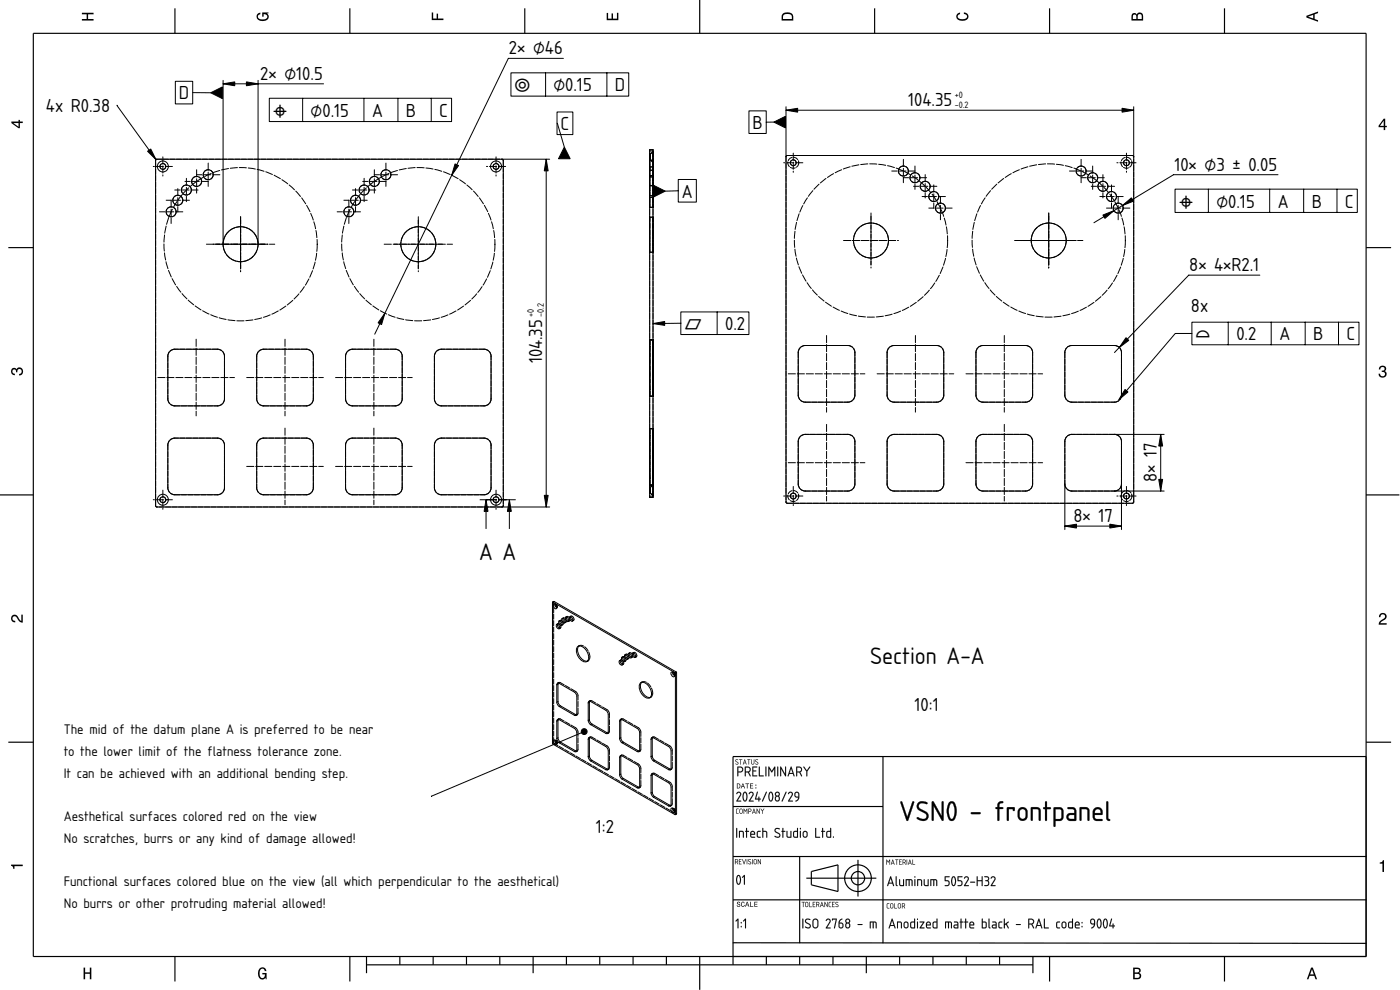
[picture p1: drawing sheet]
<svg xmlns="http://www.w3.org/2000/svg" width="420mm" height="297mm" viewBox="0 0 420 297" stroke-linecap="round" stroke-linejoin="round" font-family="sans-serif">
<defs><g id="words">
<g font-size="6.7">
<text x="143.8" y="168">A A</text>
<text x="261.2" y="199.3">Section A-A</text>
</g>
<g font-size="5.3">
<text x="152.8" y="16.3">2× ⌀46</text>
<text x="78.1" y="23.9">2× ⌀10.5</text>
<text x="53.7" y="29.8">D</text>
<text x="154.4" y="27.4">◎</text>
<text x="166.1" y="27.4">⌀0.15</text>
<text x="184.5" y="27.4">D</text>
<text x="13.8" y="33.6">4x R0.38</text>
<text x="81.9" y="35">⌖</text>
<text x="93.2" y="35">⌀0.15</text>
<text x="111.7" y="35">A</text>
<text x="121.8" y="35">B</text>
<text x="131.8" y="35">C</text>
<text x="272.5" y="31.8">104.35</text>
<text x="168.2" y="39">C</text>
<text x="225.8" y="38.7">B</text>
<text x="352.4" y="51.2">10× ⌀3 ± 0.05</text>
<text x="204.6" y="59.3">A</text>
<text x="353.7" y="62.3">⌖</text>
<text x="365.1" y="62.3">⌀0.15</text>
<text x="383.5" y="62.3">A</text>
<text x="393.7" y="62.3">B</text>
<text x="403.6" y="62.3">C</text>
<text x="356.9" y="81.4">8× 4×R2.1</text>
<text x="357.4" y="93.6">8x</text>
<text x="205.5" y="99">⏥</text>
<text x="217.6" y="99">0.2</text>
<text x="358.8" y="102.1">⌓</text>
<text x="371" y="102.1">0.2</text>
<text x="384" y="102.1">A</text>
<text x="394.1" y="102.1">B</text>
<text x="404.1" y="102.1">C</text>
<text x="162.7" y="109" transform="rotate(-90 162.7 109)">104.35</text>
<text x="347.2" y="144.8" transform="rotate(-90 347.2 144.8)">8× 17</text>
<text x="322.1" y="156.7">8× 17</text>
<text x="274.5" y="213.2">10:1</text>
<text x="178.8" y="249.9">1:2</text>
</g>
<g font-size="3.9">
<text x="19.1" y="220.3">The mid of the datum plane A is preferred to be near</text>
<text x="19.1" y="226.8">to the lower limit of the flatness tolerance zone.</text>
<text x="19.1" y="233.3">It can be achieved with an additional bending step.</text>
<text x="19.1" y="246.3">Aesthetical surfaces colored red on the view</text>
<text x="19.1" y="252.8">No scratches, burrs or any kind of damage allowed!</text>
<text x="19.1" y="265.8">Functional surfaces colored blue on the view (all which perpendicular to the aesthetical)</text>
<text x="19.1" y="272.3">No burrs or other protruding material allowed!</text>
</g>
<g font-size="2.6">
<text x="286.5" y="29.3">+0</text>
<text x="286.6" y="32.3">-0.2</text>
<text x="160.2" y="95.1" transform="rotate(-90 160.2 95.1)">+0</text>
<text x="163.2" y="95" transform="rotate(-90 163.2 95)">-0.2</text>
</g>
</g></defs>
<g fill="none" stroke="#000" stroke-width=".35">
<path d="M10 10h400v277h-400zM52.5 2.5v7.5M105 2.5v7.5M157.5 2.5v7.5M210 0v10M262.5 2.5v7.5M315 2.5v7.5M367.5 2.5v7.5M2.5 74.3h7.5M410 74.3h7.5M0 148.5h10M410 148.5h10"/>
<path d="M2.5 222.7h7.5M265 227v56M410 222.7h7.5M410 227h-190v62.5M220 242h45M240 257v26M257.5 258v11M410.1 257h-190.1M220 270h190.1M242 263.5h21M243.5 261.5l8-2v8l-8-2zM52.5 287v7.5"/>
<path d="M105 287v7.5M110 289.5h200M110 287v5M120 287v2.5M130 287v2.5M140 287v2.5M150 287v2.5M160 287v5M170 287v2.5M180 287v2.5M190 287v2.5M200 287v2.5"/>
<path d="M210 287v10M219.9 282.9l190.2 .1M230 287v2.5M240 287v2.5M250 287v2.5M260 287v5M270 287v2.5M280 287v2.5M290 287v2.5M300 287v2.5M310 287v5M315 287v7.5"/>
<path d="M367.5 287v7.5"/>
<circle cx="257.5" cy="263.5" r="4"/>
<circle cx="257.5" cy="263.5" r="2"/>
</g>
<g fill="#000">
<path d="M24.6 3.8h3.5v.5h-1.7v1.4h1.7v.5h-3.5v-.5h1.4v-1.4h-1.4z" fill-rule="evenodd"/>
<path d="M77.3 4.2l.8-.4v.5l-.3 .1a.68 .68 0 0 0-.4 .6 .68 .68 0 0 0 .4 .6 1.68 1.68 0 0 0 2.4-.6 .92 .92 0 0 0-1.1-.8v.8h-.4v-1.3h1.9v.3l-.5 .1 .4 .4a1.19 1.19 0 0 1-.9 1.7 1.9 1.9 0 0 1-2.6-1.3z" fill-rule="evenodd"/>
<path d="M129.6 3.8h.4v1.8h1v-1.5h.5v1.5h1.6v.4h-3.5z" fill-rule="evenodd"/>
<path d="M182.1 3.9h.4v1.7h1v-1.6h.5v1.6h1.2v-1.8h.4v2.3h-3.5z" fill-rule="evenodd"/>
<path d="M235 4a2.19 2.19 0 0 0-.4 2.2h3.5v-1.2a1.92 1.92 0 0 0-3.1-1zM235.3 4.4l.4-.2a1.44 1.44 0 0 1 2 .8v.7h-2.7l.1-1z" fill-rule="evenodd"/>
<path d="M287.3 4.2l.8-.4v.4l-.3 .1a.66 .66 0 0 0-.4 .6 .66 .66 0 0 0 .4 .6l.4 .2a1.59 1.59 0 0 0 2-.7 .9 .9 0 0 0-.9-.8v-.5a1.24 1.24 0 0 1 1.3 1.1 1.24 1.24 0 0 1-1 1.4 1.93 1.93 0 0 1-2.6-1.2z" fill-rule="evenodd"/>
<path d="M339.8 4.2l-.2 2h3.5v-1.4a.98 .98 0 0 0-.8-1 .98 .98 0 0 0-1.1 .6 .84 .84 0 0 0-1.4-.2zM340.1 4.5l.4-.1 .4 .1 .1 1.2h-1zM341.6 4.4l.4-.2a.57 .57 0 0 1 .7 .7v.8h-1.3z" fill-rule="evenodd"/>
<path d="M392.1 4.7v.6l3.5 1.2v-.4l-1.1-.4v-1.4l1.1-.4v-.4zM392.6 5l1.5-.5v1z" fill-rule="evenodd"/>
<path d="M3.4 36.5v.4l2.1 1.6h.5v-1.6h.8v-.4h-.8v-.5h-.4v.5zM4 36.9h1.6v1.1z" fill-rule="evenodd"/>
<path d="M415.3 35.6l-1.6 2.1v.5h1.6v.8h.4v-.8h.5v-.4h-.5v-2.2zM415.3 36.2v1.6h-1.1z" fill-rule="evenodd"/>
<path d="M3.6 110.6a.86 .86 0 0 1 1.4 .2 1.12 1.12 0 0 1 1.5-.4 1.12 1.12 0 0 1 .3 1.6l-.5 .6-.6 .1v-.5a.72 .72 0 0 0 .9-.7 .72 .72 0 0 0-.8-.7 .72 .72 0 0 0-.6 .9h-.4a.62 .62 0 0 0-.4-.8 .62 .62 0 0 0-.8 .4 .62 .62 0 0 0 .5 .8h.4l-.1 .5a1.17 1.17 0 0 1-1-.7 1.17 1.17 0 0 1 .2-1.3z" fill-rule="evenodd"/>
<path d="M414.1 110a1.01 1.01 0 0 1 1.5-.2 1.01 1.01 0 0 1 0 1.5 1.12 1.12 0 0 1 .4 1.6 1.12 1.12 0 0 1-1.6 .3l-.6-.6-.1-.5h.5a.72 .72 0 0 0 .6 .9 .72 .72 0 0 0 .8-.8 .72 .72 0 0 0-.9-.6v-.4a.62 .62 0 0 0 .8-.4 .62 .62 0 0 0-.5-.8 .62 .62 0 0 0-.7 .5l-.1 .4h-.4z" fill-rule="evenodd"/>
<path d="M3.6 184.7a1.22 1.22 0 0 1 2 .8l.8 .8v-1.9h.4v2.4a2.76 2.76 0 0 1-2-1.8 .69 .69 0 0 0-1.1 .5 .69 .69 0 0 0 .9 .8v.4a1.18 1.18 0 0 1-1.2-.6 1.18 1.18 0 0 1 .2-1.4z" fill-rule="evenodd"/>
<path d="M414.2 184.2a1.18 1.18 0 0 1 1.9 .3 1.18 1.18 0 0 1-1 1.7l-.8 .8h1.9v.4h-2.4a2.76 2.76 0 0 1 1.8-2 .69 .69 0 0 0-.5-1.1 .69 .69 0 0 0-.8 .9h-.5z" fill-rule="evenodd"/>
<path d="M221.1 235.1v1.5h.5a.77 .77 0 0 0 .6-.8 .77 .77 0 0 0-.6-.7zM221.3 235.3a.58 .58 0 0 1 .7 .5 .58 .58 0 0 1-.7 .6zM222.8 235.1l-.5 1.5h.2l.1-.5h.6l.2 .5h.2l-.5-1.5zM222.9 235.3l.3 .6h-.5zM223.7 235.1v.2h.4v1.3h.2v-1.3h.5v-.2zM225.1 235.1v1.5h.9v-.2h-.7v-.5h.7v-.2h-.7v-.4h.7v-.2zM226.7 236.2v.4h.3v-.4zM226.7 235.4v.3h.3v-.3z" fill-rule="evenodd"/>
<path d="M3.3 259.4h3.5v.5h-2.5v.8h-.3a.77 .77 0 0 0-.7-.9z" fill-rule="evenodd"/>
<path d="M221.3 270.7a.6 .6 0 0 0 0 .6 .6 .6 0 0 0 .7 .3 .33 .33 0 0 1-.4 .4 .33 .33 0 0 1-.3-.4h-.2a.54 .54 0 0 0 .6 .6 .54 .54 0 0 0 .5-.7 .54 .54 0 0 0-.8-.4 .28 .28 0 0 1 .2-.4 .28 .28 0 0 1 .3 .3h.2v-.2l-.3-.2zM222.6 270.7a.72 .72 0 0 0-.2 1 .72 .72 0 0 0 .9 .3l.2-.5-.4 .4a.56 .56 0 0 1-.5-.6 .56 .56 0 0 1 .6-.5l.3 .2-.4-.4zM224.1 270.6l-.5 1.5h.2l.1-.5h.6l.2 .5h.2l-.5-1.5zM224.2 270.8l.3 .7h-.5zM225.1 270.6v1.5h1v-.2h-.8v-1.3zM226.4 270.6v1.5h.9v-.2h-.7v-.5h.7v-.2h-.7v-.4h.7v-.2z" fill-rule="evenodd"/>
<path d="M414.1 258.8a.77 .77 0 0 0 .9-.7h.4v3.5h-.5v-2.5h-.8z" fill-rule="evenodd"/>
<path d="M25.1 290.3h.4v1.4h1.5v-1.4h.4v3.5h-.4v-1.6h-1.5v1.6h-.4z" fill-rule="evenodd"/>
<path d="M77.8 290.7a1.19 1.19 0 0 1 1.3-.4 1.19 1.19 0 0 1 .9 1.1h-.5l-.1-.3a.68 .68 0 0 0-.6-.5 .68 .68 0 0 0-.7 .4 1.68 1.68 0 0 0 .6 2.5 .92 .92 0 0 0 .8-1.1h-.8v-.5h1.3v1.9h-.2l-.1-.5-.4 .5a1.19 1.19 0 0 1-1.8-1v-1.5z" fill-rule="evenodd"/>
<path d="M340.1 290.3v3.5h1.3a.98 .98 0 0 0 1.1-.7 .98 .98 0 0 0-.6-1.2 .86 .86 0 0 0 .4-1 .86 .86 0 0 0-1-.6zM340.5 290.7h.8a.53 .53 0 0 1 .6 .6 .53 .53 0 0 1-.7 .5h-.7zM340.5 292.2h.8a.61 .61 0 0 1 .7 .6 .61 .61 0 0 1-.7 .6h-.8z" fill-rule="evenodd"/>
<path d="M393.5 290.3l-1.3 3.5h.5l.3-1h1.4l.4 1h.5l-1.3-3.5zM393.7 290.8l.6 1.6h-1.1z" fill-rule="evenodd"/>
</g>
<g fill="#000">
<path d="M220.8 227.9l.5-.1 .2 .1-.1 .2a.31 .31 0 0 0-.4-.1 .31 .31 0 0 0-.1 .4l.7 .5-.2 .5-.7-.2h.6l.2-.2-.8-.6zM220.8 228l-.1 .4 .8 .6-.2 .2h-.6a.45 .45 0 0 0 .7 .1 .45 .45 0 0 0 0-.7l-.6-.5 .7-.2zM221.8 227.8l1 .1-.4 .1-.1 1.4-.1-1.4zM221.9 227.9l.3 .1 .1 1.4 .1-1.4 .3-.1zM223.5 227.8l.5 1.6-.2-.4h-.6l-.2 .3zM223.5 227.9l-.5 1.4 .2-.3h.6l.2 .4zM223.5 228.2l-.2 .7h.4zM223.5 228.1l.3 .8h-.5zM224.3 227.8l.9 .1-.4 .1-.1 1.4v-1.4zM224.3 227.9l.4 .1v1.4l.1-1.4 .4-.1zM225.5 227.8l.1 1.3 .3 .1 .3-.2 .2-1.2v1.3l-.3 .3-.6-.3zM225.5 227.9v1.2l.6 .2 .2-.2 .1-1.2-.2 1.1-.3 .3-.3-.2zM226.8 227.9l.4-.1 .3 .1-.1 .2a.31 .31 0 0 0-.4-.1 .31 .31 0 0 0-.2 .4l.8 .5-.3 .5-.6-.2h.6l.1-.2-.7-.6zM226.8 228l-.1 .4 .7 .6-.1 .2h-.6a.45 .45 0 0 0 .7 .1 .45 .45 0 0 0-.1-.7l-.5-.5 .7-.2z"/>
<path d="M220.8 228l.5-.1 .1 .2a.32 .32 0 0 0-.4-.1 .32 .32 0 0 0-.1 .4l.5 .2a.41 .41 0 0 1 0 .7 .41 .41 0 0 1-.6-.2l.5 .1 .2-.2-.7-.5zM221.8 227.8l1 .1-.4 .1-.1 1.4-.1-1.4zM223.5 227.9l.5 1.5-.2-.4h-.6l-.2 .3zM223.5 228.2l-.2 .7h.4zM224.3 227.8l.9 .1-.4 .1-.1 1.4v-1.4zM225.5 227.9l.1 1a.32 .32 0 0 0 .3 .3 .32 .32 0 0 0 .3-.3l.1-1.1 .1 1.1a.47 .47 0 0 1-.5 .5 .47 .47 0 0 1-.4-.5zM226.8 228l.4-.1 .2 .2a.32 .32 0 0 0-.4-.1 .32 .32 0 0 0-.2 .4l.5 .2a.41 .41 0 0 1 .1 .7 .41 .41 0 0 1-.7-.2l.6 .1 .1-.2-.7-.5z"/>
<path d="M221.2 237.8a.74 .74 0 0 1 1-.1 .74 .74 0 0 1 .1 1l-.9 1.5h.9l.1 .3h-1.4l1.1-1.9a.51 .51 0 0 0-.3-.8 .51 .51 0 0 0-.7 .5l-.1-.2zM223.5 237.9l-.4 1.1a.98 .98 0 0 0 .6 1.2l.3-1.2a.95 .95 0 0 0-.5-1.1zM223.3 237.7a.77 .77 0 0 1 .8 .1 .77 .77 0 0 1 .2 .9v.3a1.17 1.17 0 0 1-.9 1.5l-.4-.5-.2-.8zM224.9 237.8a.74 .74 0 0 1 1-.1 .74 .74 0 0 1 .2 1l-1 1.5h.9l.1 .3h-1.3l1-1.9a.51 .51 0 0 0-.3-.8 .51 .51 0 0 0-.6 .5l-.2-.2zM227.2 237.6l.2 .1-.5 1.9h.7l.2-.6 .1 .6 .4 .2-.4 .1-.2 .6-.1-.6-1-.1zM229.9 237.6l.2 .2-1.1 2.6-.3 .1zM231.2 237.9l-.3 1.1a.98 .98 0 0 0 .6 1.2l.3-1.2a.95 .95 0 0 0-.6-1.1zM231 237.7a.77 .77 0 0 1 .9 .1 .77 .77 0 0 1 .1 .9l.1 .3a1.17 1.17 0 0 1-.9 1.5l-.4-.5-.2-.8zM232.7 239.6a.6 .6 0 0 0 1.2 0 .6 .6 0 0 0-1.2 0zM232.8 238.3a.5 .5 0 0 0 1 0 .5 .5 0 0 0-1 0zM232.8 237.7a.74 .74 0 0 1 1.1 .1 .74 .74 0 0 1-.2 1.1 .87 .87 0 0 1 .3 1.3 .87 .87 0 0 1-1.4 0 .87 .87 0 0 1 .3-1.3l-.3-.7zM235.8 237.6l.2 .2-1.1 2.6-.3 .1zM236.7 237.8a.74 .74 0 0 1 1-.1 .74 .74 0 0 1 .1 1l-.9 1.5h.9l.1 .3h-1.4l1.1-1.9a.51 .51 0 0 0-.3-.8 .51 .51 0 0 0-.7 .5l-.1-.2zM238.6 237.8a.79 .79 0 0 1 1-.1 .79 .79 0 0 1 .3 1 1.39 1.39 0 0 1-1.2 1.8l.9-1.2a.93 .93 0 0 1-1.1-.3 .93 .93 0 0 1 .1-1.2zM238.8 238a.63 .63 0 0 0-.1 .8 .63 .63 0 0 0 .9 .1l-.1-.9z"/>
<path d="M221.2 237.7a.73 .73 0 0 1 1.1 .1l.1 .8-1 1.6h.9l.1 .3h-1.4l1.1-1.9v-.6a.59 .59 0 0 0-1 .3l-.1-.2zM221.3 237.7l-.3 .4 .3 .1a.47 .47 0 0 1 .6-.3 .47 .47 0 0 1 .2 .7l-1.1 1.9h1.4l-.1-.3h-1l1-1.5a.72 .72 0 0 0-.1-.9 .72 .72 0 0 0-.9-.1zM223.5 237.9l-.4 1.1a.98 .98 0 0 0 .6 1.2l.3-1.5-.2-.8zM223.5 237.8a1.39 1.39 0 0 1 .5 1.8l-.3 .6h-.3l-.3-1.2zM223.2 237.6l.4-.1 .4 .2 .3 1.3a1.18 1.18 0 0 1-.9 1.5l-.4-.4-.2-.9zM223.3 237.7l-.4 1.3a1.15 1.15 0 0 0 .8 1.5l.5-.8 .1-1a.75 .75 0 0 0-.2-.9 .75 .75 0 0 0-.8-.1zM224.9 237.7a.73 .73 0 0 1 1.1 .1l.1 .8-1 1.6h.9l.2 .3h-1.5l1.1-1.9v-.6a.59 .59 0 0 0-.9 .3l-.2-.2zM225 237.7l-.3 .4 .3 .1a.47 .47 0 0 1 .7-.3 .47 .47 0 0 1 .1 .7l-1 1.9h1.3l-.1-.3h-.9l.9-1.5a.72 .72 0 0 0 0-.9 .72 .72 0 0 0-1-.1zM227.2 237.5l.3 .2-.6 1.9h.7l.2-.6 .1 .6 .5 .2-.5 .1-.2 .6-.1-.6-1-.1zM227.2 237.6l-.6 2.2 1 .1 .1 .6 .2-.6 .4-.1-.4-.2-.1-.5h-.1l-.1 .5h-.7l.5-1.9zM229.9 237.6l.2 .2-1.1 2.6-.3 .1zM229.9 237.6l-1.2 2.8h.3l1.1-2.6zM231.2 237.9l-.3 1.1a.98 .98 0 0 0 .5 1.2l.4-1.5-.3-.8zM231.2 237.8a1.39 1.39 0 0 1 .5 1.8l-.2 .6h-.3l-.3-1.2zM231 237.6l.3-.1 .5 .2 .3 1.3a1.18 1.18 0 0 1-.9 1.5l-.4-.4-.2-.9zM231 237.7l-.4 1.3a1.15 1.15 0 0 0 .9 1.5l.5-.8v-1a.75 .75 0 0 0-.1-.9 .75 .75 0 0 0-.9-.1zM233 239.1a.64 .64 0 0 0 .3 1.1l.3-.1a.57 .57 0 0 0 .1-.8 .57 .57 0 0 0-.7-.2zM233 239.1h.6a.58 .58 0 0 1 .2 .8 .58 .58 0 0 1-.8 .2l-.2-.3zM232.9 238.3a.43 .43 0 0 0 .8 0 .43 .43 0 0 0-.8 0zM232.8 238.3a.5 .5 0 0 1 1 0 .5 .5 0 0 1-1 0zM232.8 237.7a.75 .75 0 0 1 1.1 .1 .75 .75 0 0 1-.2 1.1 .88 .88 0 0 1 .3 1.3 .88 .88 0 0 1-1.4 0 .88 .88 0 0 1 .3-1.3l-.4-.7zM232.8 237.7a.75 .75 0 0 0 .1 1.2 1.07 1.07 0 0 0-.1 1.4l.5 .2 .5-.2a1.06 1.06 0 0 0-.1-1.4 .75 .75 0 0 0 0-1.3zM235.8 237.6l.2 .2-1.1 2.6-.3 .1zM235.8 237.6l-1.2 2.8h.3l1.1-2.6zM236.7 237.7a.73 .73 0 0 1 1.1 .1l.1 .8-1 1.6h.9l.1 .3h-1.4l1.1-1.9v-.6a.59 .59 0 0 0-1 .3l-.1-.2zM236.8 237.7l-.3 .4 .3 .1a.47 .47 0 0 1 .7-.3 .47 .47 0 0 1 .1 .7l-1.1 1.9h1.4l-.1-.3h-.9l.9-1.5a.72 .72 0 0 0-.1-.9 .72 .72 0 0 0-.9-.1zM238.5 237.8l.2-.1a.73 .73 0 0 1 1.2 .4v.3a1.91 1.91 0 0 1-.5 1.8l-.6 .3-.1-.1 .5-.4 .4-.7a.94 .94 0 0 1-1.1-.3 .94 .94 0 0 1 0-1.2zM238.6 237.8l-.1 1.2 .4 .3h.7l-.2 .5-.6 .5v.2l.6-.3 .4-.5 .1-1.4-.2-.5a.75 .75 0 0 0-1.1 0zM238.8 238a.67 .67 0 0 0 0 .8 .67 .67 0 0 0 .8 .2l-.1-1zM238.8 237.9l.3-.1a.95 .95 0 0 1 .5 1.2l-.9-.2z"/>
<path d="M221.6 230.3v1.2h.6a.6 .6 0 0 0 .6-.7 .6 .6 0 0 0-.7-.5zM221.3 230h.9a.88 .88 0 0 1 .8 .9 .88 .88 0 0 1-.8 .9h-.6v1l-.3 .1zM223.8 230.3v1.2a.74 .74 0 0 0 .9-.1 .74 .74 0 0 0 .1-.9zM223.6 230h.9a.88 .88 0 0 1 .8 .7 .88 .88 0 0 1-.5 1l.5 1.2-.3-.1-.5-1h-.7v1l-.2 .1zM225.8 230h1.4l-.1 .3h-1v.9l.9 .1-.9 .2v1.2h1l.1 .2h-1.4zM227.8 230l.2 .1v2.6h1l.2 .2h-1.4zM229.7 230l.3 .2-.1 2.7zM230.6 230l.3 .1 .7 1.2 .8-1.2 .2-.1v2.9l-.2-.1v-2.1l-.8 1.1-.7-1.1v2.1l-.3 .1zM233.3 230l.3 .2-.2 2.7zM234.2 230l.2 .1 1.2 2.1v-2.1l.3-.1v2.9l-.3-.1-1.2-2.1v2.1l-.2 .1zM237.3 230l.3 .1 .8 2.6-.1 .2-.3-.7h-1.1l-.3 .7-.2-.1zM237.4 230.6l-.4 1.3h.9zM239.2 230.3v1.2a.74 .74 0 0 0 .9-.1 .74 .74 0 0 0 .2-.9zM239 230h.9a.88 .88 0 0 1 .8 .7 .88 .88 0 0 1-.5 1l.5 1.2-.3-.1-.5-1h-.7v1l-.2 .1zM241.1 230l1 1.2 .8-1.1 .3 .1a2.63 2.63 0 0 0-1 2.7h-.2a2.7 2.7 0 0 0-.9-2.8z"/>
<path d="M221.6 230.3v1.2h.6a.58 .58 0 0 0 .5-.7 .58 .58 0 0 0-.6-.5zM221.5 230.3h.6a.62 .62 0 0 1 .7 .5 .62 .62 0 0 1-.6 .7h-.7zM221.3 230h1.1l.4 .3a.89 .89 0 0 1 .2 .9 .89 .89 0 0 1-.8 .6h-.6v1l-.3 .1zM221.3 230v2.9l.2-.1v-1.1h1l.4-.3a.88 .88 0 0 0-.7-1.4zM223.8 230.3v1.2l1.1-.2a.6 .6 0 0 0-.4-1zM223.8 230.3l1 .2a.64 .64 0 0 1 .1 .8 .64 .64 0 0 1-.8 .2h-.3zM223.6 230h.9a.88 .88 0 0 1 .8 .7 .88 .88 0 0 1-.5 1l.5 1.2-.3-.1-.5-1h-.7v1l-.3 .1zM223.6 230.1v2.8l.2-.1v-1.1h.7l.7 1.2-.5-1.2 .5-.4-.1-1-.4-.2zM225.8 230h1.4l-.1 .3h-1v.9l.9 .1-.9 .2v1.2l1-.1 .1 .3h-1.4zM225.8 230v2.9h1.4l-.1-.2h-1.1v-1.3l.9-.1-.9-.1v-1h1.1l.1-.2zM227.8 230l.2 .1v2.6l1-.1 .2 .3h-1.4zM227.8 230v2.9h1.4l-.2-.2h-1v-2.6zM229.7 230l.3 .2v2.6l-.1 .2-.2-.2zM229.8 230.1l.1 2.8 .1-2.7zM230.6 230l.3 .1 .7 1.2 .8-1.2 .2-.1v2.9l-.2-.1v-2.1l-.8 1.1-.7-1.1v2.1l-.3 .1zM230.6 230v2.9l.3-.1v-2.2l.7 1.2 .8-1.2v2.2l.2 .1v-2.9l-.2 .1-.8 1.3-.7-1.3zM233.3 230l.3 .2v2.6l-.2 .2-.2-.2zM233.3 230.1l.1 2.8 .1-2.7zM234.2 230l.2 .1 1.2 2.1v-2.1l.3-.1v2.9l-.3-.1-1.2-2.1v2.1l-.2 .1zM234.2 230v2.9l.2-.1v-2.2l1.5 2.3v-2.9l-.3 .1v2.2l-1.2-2.2zM237.3 230l.3 .1 .9 2.6-.2 .3-.3-.8h-1.1l-.3 .7-.2-.1zM237.4 230l-1 2.8h.3l.2-.6h1.1l.3 .7 .1-.2zM237.4 230.6l-.4 1.3h.9zM237.4 230.5l.5 1.4h-1zM239.2 230.3v1.2l1.1-.2a.6 .6 0 0 0-.4-1zM239.2 230.3l1.1 .2a.64 .64 0 0 1 0 .8 .64 .64 0 0 1-.8 .2h-.3zM239 230h.9a.88 .88 0 0 1 .8 .7 .88 .88 0 0 1-.5 1l.5 1.2-.3-.1-.5-1h-.7v1l-.2 .1zM239 230.1v2.8l.2-.1v-1.1h.7l.8 1.2-.6-1.2 .5-.4-.1-1-.4-.2zM241.1 230l.3 .1 .7 1.1 .8-1.1h.3l-.9 1.4-.2 1.5-.1-1.5zM241.2 230l.8 1.5 .1 1.4 .2-1.4 .8-1.5-.2 .1-.8 1.1z"/>
<path d="M220.7 257.9v.7h.4a.32 .32 0 0 0 .3-.4 .32 .32 0 0 0-.3-.3zM220.6 257.8h.5a.46 .46 0 0 1 .4 .4 .46 .46 0 0 1-.3 .5l.3 .6-.4-.6h-.4l-.1 .6zM221.8 257.8h.7l-.6 .1v.5l.5 .1h-.5v.7l.6 .1h-.7zM222.8 257.8l.5 1.2 .5-1.2-.4 1.5zM224.1 257.8l.1 1.5zM224.6 257.9l.5-.1 .2 .2a.32 .32 0 0 0-.4-.1 .32 .32 0 0 0-.2 .4l.5 .3a.41 .41 0 0 1 0 .7 .41 .41 0 0 1-.6-.3l.5 .2 .2-.3-.7-.5zM225.7 257.8l.1 1.5zM226.4 258l-.1 .9a.32 .32 0 0 0 .4 .3 .32 .32 0 0 0 .3-.3l-.1-.8zM226.3 257.9h.7l.1 1a.47 .47 0 0 1-.4 .4 .47 .47 0 0 1-.5-.4zM227.4 257.8l.8 1.2 .1-1.2v1.5l-.7-1.2-.2 1.2z"/>
<path d="M220.7 257.9v.7l.6-.1v-.5zM220.7 257.9l.6 .1v.5l-.6 .1zM220.6 257.8h.5a.47 .47 0 0 1 .4 .4 .47 .47 0 0 1-.3 .5l.3 .6-.4-.6h-.4l-.1 .6zM220.6 257.8v1.5l.1-.6h.4l.4 .6-.3-.6 .3-.2-.1-.6zM221.8 257.8h.7l-.6 .1v.5l.5 .1h-.5v.7l.6 .1h-.7zM221.8 257.8v1.5h.7l-.6-.1v-.7h.5l-.5-.1v-.5l.6-.1zM222.8 257.8l.5 1.2 .5-1.2-.4 1.5zM222.8 257.8l.5 1.5 .5-1.5-.5 1.3zM224.1 257.8l.2 .1-.1 1.4zM224.1 257.8l.1 1.5zM224.6 257.9l.5-.1 .3 .1-.1 .1a.31 .31 0 0 0-.4-.1 .31 .31 0 0 0-.2 .4l.7 .5-.2 .5-.7-.2h.7l.1-.2-.8-.6zM224.6 257.9v.5l.7 .5-.2 .3h-.5a.45 .45 0 0 0 .7 .1 .45 .45 0 0 0-.1-.7l-.5-.5 .6-.2zM225.7 257.8l.2 .1-.1 1.4zM225.7 257.8l.1 1.5zM226.4 258v1l.4 .1 .2-.2-.1-.8zM226.4 258l.5 .1 .1 .8a.33 .33 0 0 1-.3 .3 .33 .33 0 0 1-.4-.3zM226.3 257.9h.7l.1 1a.48 .48 0 0 1-.4 .4 .48 .48 0 0 1-.5-.4zM226.3 257.9l-.1 1.1 .6 .3 .3-.3v-.9l-.3-.3zM227.4 257.8l.8 1.2 .1-1.2v1.5l-.7-1.2-.2 1.2zM227.5 257.8v1.5l.1-1.2 .7 1.2v-1.5l-.1 1.2z"/>
<path d="M221 248.5l.2 .1-.1 2.8zM221.8 249.3a.99 .99 0 0 1 1.2 .1 .99 .99 0 0 1 .2 1.2l-.1 .8-.2-1.6-.8-.2v1.6l-.3 .1zM223.9 248.5l.3 .1v.7l.6 .2-.6 .1-.1 1.8-.2-1.8-.3-.2 .3-.1zM225.5 249.8l-.1 .4h.9l-.2-.6zM225.4 249.5a.74 .74 0 0 1 1 0 .74 .74 0 0 1 .1 1h-1.1l.2 .5 1 .2-.9 .2a1.17 1.17 0 0 1-.3-1.9zM227.3 249.5l.8-.2 .2 .2a.59 .59 0 0 0-.7 .1 .59 .59 0 0 0-.2 .7v.6l.9 .2-.2 .3a.75 .75 0 0 1-.8-.2 .75 .75 0 0 1-.2-.8zM228.8 248.4h.2l.1 .9h.7l.4 .3v1.7l-.2-.1-.1-1.5-.3-.1h-.5v1.6l-.3 .1zM232.6 248.6a.94 .94 0 0 1 1.4 .2h-.2a.59 .59 0 0 0-.7-.1 .59 .59 0 0 0-.2 .8l.8 .4a.83 .83 0 0 1 .1 1.4 .83 .83 0 0 1-1.3-.5h.1a.62 .62 0 0 0 .9 .3 .62 .62 0 0 0 .3-.8l-1.2-.7-.2-.4zM234.8 248.5l.3 .1v.7l.6 .2-.6 .1-.2 1.8-.1-1.8-.3-.2 .3-.1zM236.1 249.3l.2 .2v1.4l.3 .2h.6v-1.6l.2-.2 .1 .2v1.8l-.9 .1a.88 .88 0 0 1-.6-1.4zM238.4 249.6l-.1 .1a.82 .82 0 0 0 .6 1.4h.3v-1.5zM238.2 249.5l1-.2v-.7l.2-.2v2.9h-.9l-.4-.2zM240.1 249.3l.3 .2-.2 1.9zM240.1 248.6a.19 .19 0 0 1 .3 0 .19 .19 0 0 1-.3 0zM241.3 249.7l-.1 .9a.46 .46 0 0 0 .5 .5 .46 .46 0 0 0 .4-.5l-.2-.9zM241.2 249.5a.73 .73 0 0 1 1.2 .5v.6a.73 .73 0 0 1-.8 .7 .73 .73 0 0 1-.7-.7v-.8zM244.7 248.5l.2 .1v2.5h1.1l.1 .2h-1.4zM246.8 248.5l.2 .1v.7l.6 .2-.6 .1-.1 1.8-.2-1.8-.3-.2 .3-.1zM248.4 249.6l-.1 .1a.82 .82 0 0 0 .5 1.4h.3v-1.5zM248.1 249.5l1-.2v-.7l.3-.2v2.9h-1l-.4-.2zM250 251h.2v.3h-.2z"/>
<path d="M221 248.4l.3 .2v2.6l-.2 .2-.2-.2zM221 248.5l.1 2.8 .1-2.7zM221.8 249.3l1.3 .2 .1 1.8-.3-.1v-1.5l-.8-.1v1.6l-.3 .1zM221.8 249.3v2l.2-.1v-1.6l.9 .1 .1 1.5 .2 .1a2.09 2.09 0 0 0-.2-1.9zM223.9 248.4l.3 .2v.7l.6 .2-.6 .1-.1 1.8-.2-1.8-.3-.2 .3-.1zM224 248.5l-.1 .8-.3 .1 .3 .2 .2 1.7 .1-1.7 .6-.1-.6-.2v-.7zM225.5 249.8l-.1 .4h.9l-.2-.6zM225.5 249.7a.48 .48 0 0 1 .6-.1 .48 .48 0 0 1 .2 .6h-.9zM225.4 249.5a.74 .74 0 0 1 1 0 .74 .74 0 0 1 .1 1h-1.1l.2 .5 1 .2-.9 .2a1.19 1.19 0 0 1-.3-1.9zM225.4 249.5l-.2 .5 .1 1.2 1.3 .1v-.2h-1l-.2-.4v-.3h1.2l-.2-.9-.5-.2zM227.3 249.5l1-.2v.3h-.5a.88 .88 0 0 0-.1 1.4l.6 .1v.2l-.8 .1-.3-.3zM227.3 249.5l-.1 .2a1.33 1.33 0 0 0 .3 1.6h.7l-.1-.2a.84 .84 0 0 1-.8-.5 .84 .84 0 0 1 .3-1l.7-.2zM228.8 248.4h.2l.1 .9h.7l.4 .3v1.7l-.3-.1v-1.5l-.8-.1v1.6l-.3 .1zM228.8 248.5v2.8l.2-.1v-1.6h.6l.3 .1 .1 1.5 .2 .1v-1.6l-.4-.4h-.8v-.7zM232.6 248.6a.93 .93 0 0 1 1.4 .2h-.2a.57 .57 0 0 0-.7-.1 .57 .57 0 0 0-.2 .7l1.3 .9-.2 .9a1.02 1.02 0 0 1-1.5-.4l1.1 .2 .3-.4-1.4-1.2zM232.7 248.6l-.2 .8 1.1 .8a.49 .49 0 0 1 .3 .7 .49 .49 0 0 1-.7 .2l-.6-.3v.3a.85 .85 0 0 0 1.1 .2 .85 .85 0 0 0 .3-1.2l-1.2-.6-.1-.3 .3-.5 .9 .1 .1-.2-.8-.2zM234.8 248.4l.3 .2v.7l.6 .2-.6 .1-.2 1.8-.1-1.8-.3-.2 .3-.1zM234.9 248.5l-.1 .8-.3 .1 .3 .2 .1 1.7 .2-1.7 .6-.1-.6-.2v-.7zM236.1 249.3l.2 .2 .1 1.4 .8 .2v-1.6l.3-.2v2l-1.1 .1-.3-.3zM236.1 249.4v.1a1.64 1.64 0 0 0 .4 1.8h1v-1.8h-.3v1.6h-.6l-.3-.2v-1.4zM238.5 249.6l-.2 .2a.79 .79 0 0 0 .6 1.2l.3 .1v-1.5zM238.4 249.6h.8v1.5h-.5a.89 .89 0 0 1-.3-1.5zM238.1 249.5l1.1-.2v-.7l.3-.2-.1 2.9-.9 .1-.4-.3zM238.2 249.5l-.1 1.6 .4 .2h.9v-2.8l-.2 .1v.7zM240.1 249.3l.3 .2-.2 1.9-.2-.2zM240.1 249.3l.1 2 .1-1.8zM240 248.6a.25 .25 0 0 1 .5 0 .25 .25 0 0 1-.5 0zM240.1 248.5v.3h.2v-.3zM241.3 249.7v1.1l.6 .2 .1-1.1-.2-.3zM241.3 249.7h.7l.1 .9a.48 .48 0 0 1-.4 .5 .48 .48 0 0 1-.5-.5zM241.2 249.4v.1a.73 .73 0 0 1 .7-.2 .73 .73 0 0 1 .5 .7l-.1 1-.5 .3h-.5l-.4-.7v-.8zM241.2 249.5l-.2 .3-.1 .8a.71 .71 0 0 0 .7 .7 .71 .71 0 0 0 .7-.7l-.2-1.1-.5-.2zM244.7 248.4l.3 .2-.1 2.5h1.1l.1 .2h-1.4zM244.7 248.5v2.8h1.4l-.1-.2h-1.1v-2.5zM246.8 248.4l.2 .2v.7l.6 .2-.6 .1-.1 1.8-.2-1.8-.3-.2 .3-.1zM246.8 248.5v.8l-.3 .1 .3 .2 .1 1.7 .1-1.7 .6-.1-.6-.2v-.7zM248.4 249.6l-.1 .2a.79 .79 0 0 0 .5 1.2l.3 .1v-1.5zM248.4 249.6h.8v1.5h-.5a.89 .89 0 0 1-.3-1.5zM248.1 249.5l1-.2v-.7l.3-.2v2.9l-1 .1-.4-.3zM248.1 249.5v1.6l.3 .2h1v-2.8l-.2 .1v.7zM250 251h.2l.1 .3h-.3zM250 251v.3h.2v-.3z"/>
<path d="M221 242.7l.6-.1-.5 .3-.1 .9 .7 .3-.8-.2zM222.2 242.8l-.1 .9a.32 .32 0 0 0 .3 .3 .32 .32 0 0 0 .3-.3v-.8zM222.1 242.7h.6l.2 1a.47 .47 0 0 1-.5 .5 .47 .47 0 0 1-.5-.5zM223.2 242.6l.5 .7 .6-.7v1.5l-.2-1.1-.4 .5-.4-.5-.1 1.1zM224.7 242.8v.6h.4a.32 .32 0 0 0 .3-.3 .32 .32 0 0 0-.4-.3zM224.6 242.6h.5a.47 .47 0 0 1 .4 .5 .47 .47 0 0 1-.4 .4h-.4l-.1 .6zM226.2 242.6l.5 1.6-.1-.4h-.6l-.3 .3zM226.3 242.9l-.3 .7h.5zM227.1 242.6l.8 1.2 .1-1.2v1.5l-.8-1.1-.1 1.1zM228.3 242.6l.5 .6 .6-.5a1.39 1.39 0 0 0-.5 1.4h-.1a1.43 1.43 0 0 0-.5-1.4z"/>
<path d="M221 242.7l.7-.1-.6 .3v.9l.6 .4-.8-.3zM221 242.7l-.1 1.2 .7 .2-.6-.3v-.9l.6-.3zM222.2 242.8l-.1 1 .4 .2 .2-.3v-.8zM222.2 242.8l.5 .1v.8a.33 .33 0 0 1-.3 .3 .33 .33 0 0 1-.3-.3zM222.1 242.7h.6l.2 1a.48 .48 0 0 1-.5 .5 .48 .48 0 0 1-.5-.5zM222.1 242.7l-.1 1.2 .6 .2 .2-.2v-1l-.2-.3zM223.2 242.6l.5 .7 .6-.7v1.6l-.2-1.2-.4 .6-.4-.6-.1 1.2zM223.2 242.6v1.5l.1-1.2 .4 .6 .4-.6 .1 1.2v-1.5l-.5 .7zM224.7 242.8v.6h.4a.31 .31 0 0 0 .3-.3 .31 .31 0 0 0-.4-.3zM224.7 242.7h.3a.33 .33 0 0 1 .4 .4 .33 .33 0 0 1-.3 .3h-.4zM224.6 242.6l.8 .2a.47 .47 0 0 1 .1 .5 .47 .47 0 0 1-.4 .3l-.4-.1-.1 .6zM224.6 242.6l.1 1.6v-.7h.6l.2-.5-.3-.3zM226.2 242.6l.5 1.6-.1-.4h-.6l-.3 .3zM226.2 242.6l-.5 1.5 .3-.3h.6l.1 .4zM226.3 242.9l-.3 .7h.5zM226.3 242.9l.2 .7h-.5zM227.1 242.6l.8 1.2 .1-1.2v1.5l-.8-1.1-.1 1.1zM227.1 242.6v1.5l.1-1.2 .8 1.2v-1.5l-.1 1.2zM228.3 242.6l.5 .6 .6-.5-.5 .7-.1 .8-.1-.8zM228.3 242.6l.4 .8 .1 .8 .1-.8 .4-.8-.5 .7z"/>
<path d="M266 257.9l.6 .7 .5-.7v1.5l-.1-1.2-.4 .6-.4-.6-.2 1.2zM266 257.9v1.5l.2-1.2 .4 .6 .4-.6 .1 1.2v-1.5l-.5 .7zM267.9 257.9l.5 1.6-.2-.4h-.6l-.2 .3zM267.9 257.9l-.5 1.5 .2-.4h.6l.2 .5zM267.9 258.2l-.2 .7h.5zM267.9 258.2l.3 .7h-.5zM268.7 257.9l.9 .1h-.4l-.1 1.5v-1.5zM268.7 257.9l.4 .1v1.4l.1-1.4h.4zM269.9 257.9h.7l-.6 .1v.5l.5 .1-.5 .1v.6l.6 .1h-.7zM269.9 257.9v1.5h.7l-.6-.1v-.6l.5-.1-.5-.1v-.5l.6-.1zM271 258v.7l.6-.1v-.4zM271 258l.6 .1v.5l-.6 .1zM270.9 257.9h.5a.47 .47 0 0 1 .4 .4 .47 .47 0 0 1-.3 .5l.3 .6-.4-.6h-.4l-.1 .6zM270.9 257.9v1.5l.1-.6h.4l.4 .6-.3-.6 .3-.2-.1-.5zM272.1 257.9l.2 .1-.1 1.5zM272.1 257.9l.1 1.5zM273 257.9l.5 1.6-.2-.4h-.5l-.3 .3zM273 257.9l-.5 1.5 .3-.4h.6l.1 .5zM273 258.2l-.2 .7h.5zM273.1 258.2l.2 .7h-.5zM273.9 257.9l.1 1.4 .6 .1h-.7zM273.9 257.9v1.5h.7l-.6-.1z"/>
<path d="M266 257.9l.6 .7 .5-.7v1.5l-.1-1.2-.4 .6-.4-.6-.2 1.2zM267.9 257.9l.5 1.6-.2-.4h-.6l-.2 .3zM267.9 258.2l-.2 .7h.5zM268.7 257.9l.9 .1h-.4l-.1 1.5v-1.5zM269.9 257.9h.7l-.6 .1v.5l.5 .1-.5 .1v.6l.6 .1h-.7zM271 258v.7h.4a.32 .32 0 0 0 .3-.3 .32 .32 0 0 0-.3-.4zM270.9 257.9h.5a.46 .46 0 0 1 .4 .4 .46 .46 0 0 1-.3 .5l.3 .6-.4-.6h-.4l-.1 .6zM272.1 257.9l.1 1.6zM273 257.9l.5 1.6-.2-.4h-.5l-.3 .3zM273.1 258.2l-.3 .7h.5zM273.9 257.9l.1 1.4 .6 .1h-.7z"/>
<path d="M270.2 240.5l.3-.1 .3 .3 1.5 4.4 1.5-4.4a.32 .32 0 0 1 .4-.3 .32 .32 0 0 1 .2 .5l-1.8 5.2a.31 .31 0 0 1-.3 .3 .31 .31 0 0 1-.3-.3zM270.3 240.5l-.1 .3 1.8 5.3 .5 .1 1.8-5.3v-.4l-.5 .2-1.5 4.6-1.5-4.6zM275.5 240.8a2.26 2.26 0 0 1 2.9 .2l-.1 .3h-.4a1.36 1.36 0 0 0-2.1 .6l.5 .8 1.5 .7a1.49 1.49 0 0 1 .4 2.5v.1a2.37 2.37 0 0 1-3.1-.6l.1-.2h.4a2.52 2.52 0 0 0 2 .4 .92 .92 0 0 0-.1-1.6l-1.6-.8a1.5 1.5 0 0 1-.4-2.4zM275.6 240.9a1.47 1.47 0 0 0 .4 2.3l1.5 .8a1.02 1.02 0 0 1 .4 1.5 1.02 1.02 0 0 1-1.5 .2l-1-.5-.2 .2 .2 .4a3.1 3.1 0 0 0 2.3 .4 1.44 1.44 0 0 0 .9-1.3 1.44 1.44 0 0 0-.9-1.4l-1.4-.7a.9 .9 0 0 1-.4-1.5h-.1a1.68 1.68 0 0 1 1.9-.1h.6l-.2-.5a2.3 2.3 0 0 0-2.5 .2zM279.8 240.4l.4 .2 2.4 4.3v-4.2l.1-.3 .5 .1-.1 5.8-.5-.2-2.4-4.3v4.2l-.1 .3-.5-.1zM279.8 240.5l-.1 5.6 .4 .1 .1-.2v-4.4l2.4 4.5 .4 .1 .1-5.7h-.3l-.1 .2v4.4l-2.5-4.5zM285.4 241.1a4.4 4.4 0 0 0 0 4.6l.7-.3 .4-2.1-.5-2.1zM285.3 241.1l.1-.1a1.05 1.05 0 0 1 1 1.2l.1 1.6a2.05 2.05 0 0 1-.9 2l-.5-.4-.4-1.7 .1-1.5zM284.9 240.7a1 1 0 0 1 1.6 .1 4.9 4.9 0 0 1-.4 5.4l-.7 .1-.5-.2-.6-1.5-.1-2zM284.9 240.7a4.8 4.8 0 0 0 .3 5.5l.7 .1 .6-.4 .5-1.8v-1.5a1.88 1.88 0 0 0-1.6-2.1zM291.4 243.8l2.6-.1 .3 .3-.3 .3h-2.4l-.2-.2zM291.4 243.8l.2 .4h2.4l.3-.2-.3-.3zM299.6 240.7a.95 .95 0 0 1 1.5 0l-.1 .3-.9 .1-.1 .3-.1 .8h1.1l.1 .3-.1 .2h-1.1v3.3l-.3 .3-.3-.3v-3.3h-.4l-.2-.3 .2-.2h.4v-.9zM299.7 240.8l-.3 1.4-.6 .2v.2l.6 .1v3.3l.2 .3 .3-.3v-3.3h1l.2-.2-.2-.3h-1v-.6a1.01 1.01 0 0 1 1.1-.8l-.2-.4zM302.2 242.3l2-.2a.7 .7 0 0 1 .4 .6 .7 .7 0 0 1-.3 .7l-.3-.2v-.5h-1.2v3.3l-.2 .3h-.3zM302.3 242.3v3.9l.4-.2v-3.3h1.3l.1 .6a.59 .59 0 0 0 .4-.5 .59 .59 0 0 0-.3-.6zM306.3 243l-.2 .4-.1 1.5a.92 .92 0 0 0 1.4 .7l.3-.5 .1-1.4a.88 .88 0 0 0-.5-.8 .88 .88 0 0 0-1 .1zM306.3 242.9a.89 .89 0 0 1 1.2 .1 2.12 2.12 0 0 1 .3 2 .94 .94 0 0 1-1 .8 .94 .94 0 0 1-.8-.9v-1.5zM305.7 242.7l.3-.2a1.47 1.47 0 0 1 1.5-.3 1.47 1.47 0 0 1 .9 1.3 2.9 2.9 0 0 1-.3 2.2l-.2 .2a1.46 1.46 0 0 1-2 0l-.5-1.1a2.5 2.5 0 0 1 .3-2.1zM305.8 242.7a2.43 2.43 0 0 0-.3 2.1 1.42 1.42 0 0 0 1.4 1.4 1.42 1.42 0 0 0 1.4-1.3v-1.6l-.4-.7a1.53 1.53 0 0 0-2.1 .1zM309.5 242.2l.2-.1a2.99 2.99 0 0 1 2.4 .4 6.4 6.4 0 0 1 .1 3.8l-.5-.2v-2.8a.59 .59 0 0 0-.8-.5l-1-.1 .1 3.3-.2 .3h-.3zM309.5 242.2l-.1 3.9 .4 .1 .1-.2v-3.3h1.4l.4 .3 .1 3.1 .4 .1 .1-.3a5.3 5.3 0 0 0-.3-3.3l-.5-.4zM313.8 240.4l.4 .1v1.7h1.1l.1 .3-.1 .3h-1.1v3.2l-.3 .4-.3-.4v-3.2h-.4l-.2-.3 .2-.3h.4zM313.8 240.5l-.1 1.7-.5 .1-.1 .2 .6 .2v3.3l.2 .3 .3-.3v-3.3h.9l.3-.2-.1-.2-1.1-.1-.1-1.6zM316.8 242.8v3l1.4-.1 .3-.6-.1-2.1zM316.7 242.7l1.4 .1 .4 .3 .1 2.2-.4 .5h-1.5zM316.3 242.2h1.7l.9 .4a4.5 4.5 0 0 1 0 3.3l-.6 .4h-1.5v1.7l-.5 .1-.2-5.6zM316.4 242.3l-.1 5.7 .4-.1v-1.6l1.9-.2a3.4 3.4 0 0 0 .5-3l-.1-.3a2.43 2.43 0 0 0-2.6-.5zM320.8 244.7a.56 .56 0 0 0-.1 .6 .56 .56 0 0 0 .5 .4h1.2v-1.2zM320.8 244.7l1.7-.2v1.3h-1.3a.64 .64 0 0 1-.6-.4 .64 .64 0 0 1 .2-.7zM320.4 242.3l1.7-.1 .6 .3 .3 .6v3l-.3 .3h-1.5a1.22 1.22 0 0 1-1.2-1.3 1.22 1.22 0 0 1 1.2-1.2l1.2 .1-.1-.9-.5-.3-1.3-.1zM320.4 242.3l.1 .4h1.5l.4 .4 .1 .9h-1.3a1.14 1.14 0 0 0-1.1 1.1 1.14 1.14 0 0 0 1.1 1.2h1.5l.2-.2v-3l-.7-.8zM324.1 242.2l.2-.1a2.99 2.99 0 0 1 2.4 .4 6.4 6.4 0 0 1 .1 3.8l-.4-.2-.1-2.8a.59 .59 0 0 0-.8-.5l-.9-.1v3.3l-.1 .3h-.4zM324.2 242.2l-.1 3.9 .3 .1 .1-.2v-3.3h1.5l.3 .3 .1 3.1 .4 .1 .1-.3a5.3 5.3 0 0 0-.3-3.3l-.5-.4zM328.7 243.1l-.2 .9h1.8l-.2-.9a.97 .97 0 0 0-1.4 0zM328.7 243.1a.95 .95 0 0 1 1.2-.3 .95 .95 0 0 1 .4 1.2h-1.8zM328.5 242.5a1.53 1.53 0 0 1 1.9-.1 1.53 1.53 0 0 1 .5 1.8l-.3 .4-2.1-.1 .1 .8 .3 .4h1.7l.4 .3-.4 .4h-1.5a1.54 1.54 0 0 1-1.2-2.2l.1-.9zM328.5 242.6a3.7 3.7 0 0 0-.2 3.3l.8 .4h1.5l.3-.3-.3-.2h-1.4a.89 .89 0 0 1-.7-1.3l2.3-.1v-1.2l-.3-.5a1.49 1.49 0 0 0-2-.1zM332 240.5l.3-.1 .3 .1v5l.6 .4a.55 .55 0 0 1-.6 .4 .55 .55 0 0 1-.5-.4zM332.1 240.6l-.1 2.4a4.9 4.9 0 0 0 .3 3l.6 .3 .2-.3-.5-.4-.1-4.9-.1-.2z"/>
<path d="M270.2 240.5l.3-.1 .3 .3 1.5 4.4 1.5-4.4 .3-.3 .2 .1-1.9 5.8-.4-.2zM275.6 240.9a2.25 2.25 0 0 1 2.8 .1l-.5 .2a1.4 1.4 0 0 0-2.2 .7l.6 .8a3.6 3.6 0 0 1 2.2 1.5 1.63 1.63 0 0 1-.5 1.9 1.63 1.63 0 0 1-2 0l-.8-.5v-.3l.3-.1a1.55 1.55 0 0 0 2.6-.1v-.5l-.3-.5-1.8-.9a1.46 1.46 0 0 1-.4-2.3zM279.8 240.4l.4 .2 2.4 4.3v-4.2l.1-.3 .4 .1v5.8l-.5-.2-2.4-4.3v4.2l-.1 .2-.4-.1zM285.3 241.1a4.4 4.4 0 0 0 .1 4.6h.2a2.8 2.8 0 0 0 .9-2.6v-.2a2.09 2.09 0 0 0-.9-1.9zM284.9 240.7a1.22 1.22 0 0 1 1.4-.1 1.22 1.22 0 0 1 .6 1.2l.2 2a2.26 2.26 0 0 1-1.5 2.5 2.38 2.38 0 0 1-1.4-2.7l.2-1.8zM291.4 243.8l2.6-.1 .3 .3-.3 .3h-2.4l-.2-.2zM299.7 240.8l1.1-.4 .3 .1-.2 .4a.82 .82 0 0 0-1 .7v.6h1l.2 .3-.2 .2h-1v3.3l-.3 .3-.3-.3v-3.3h-.4l-.1-.3 .1-.2h.4l.1-.9zM302.2 242.3l2-.1a.66 .66 0 0 1 .1 1.1l-.3-.1v-.5h-1.2v3.3l-.2 .3h-.3zM306.3 243l-.3 .4v1.5a.91 .91 0 0 0 1 .8 .91 .91 0 0 0 .8-1v-1a.92 .92 0 0 0-.5-.9 .92 .92 0 0 0-1 .2zM305.7 242.7a1.47 1.47 0 0 1 1.6-.5 1.47 1.47 0 0 1 1.1 1.3v1.4a1.46 1.46 0 0 1-1.5 1.4 1.46 1.46 0 0 1-1.5-1.5 2.47 2.47 0 0 1 .3-2.1zM309.5 242.2h.2a2.28 2.28 0 0 1 2.6 .8v2.9l-.3 .4-.3-.4v-2.6a.83 .83 0 0 0-1.2-.6h-.6v3.3l-.1 .2-.3 .1zM313.8 240.4l.4 .2v1.6h1.1l.1 .3-.1 .2-1.1 .1v3.2l-.3 .3-.3-.3v-3.2l-.4-.1-.1-.2 .1-.3h.4zM316.8 242.8v3l1.4-.1 .4-.6-.1-2-.4-.3zM316.3 242.2h.2a2.16 2.16 0 0 1 2.6 .9v.3a2.74 2.74 0 0 1-.8 2.9h-1.5l-.1 1.6-.4 .2zM320.8 244.7a.6 .6 0 0 0-.1 .7 .6 .6 0 0 0 .5 .3h1.2v-1.2zM320.4 242.3l1.8-.1 .8 .9v3l-.3 .2h-1.5a1.18 1.18 0 0 1-1.2-1.2 1.18 1.18 0 0 1 1.2-1.1h1.2v-.9l-.4-.3-1.5-.1zM324.1 242.2h.2a2.28 2.28 0 0 1 2.6 .8v2.9l-.2 .4-.3-.4v-2.6a.83 .83 0 0 0-1.3-.6h-.5v3.3l-.2 .2-.3 .1zM328.7 243.1l-.2 .9h1.8a.92 .92 0 0 0-.4-1.1 .92 .92 0 0 0-1.2 .2zM328.5 242.5a1.55 1.55 0 0 1 1.9 0 1.55 1.55 0 0 1 .5 1.9l-2.4 .1v.5a.59 .59 0 0 0 .7 .7h1.4l.3 .3-.3 .3h-1.5a1.51 1.51 0 0 1-1.1-2.1v-.9zM332 240.6h.6v4.7l.1 .4 .5 .3a.78 .78 0 0 1-1.1 0 .78 .78 0 0 1-.1-1z"/>
<path d="M221.3 275.7l.3 .1-.1 2.8-.2-.2 .1-2.3-.4 .4-.3-.2zM221.3 275.7l-.5 .6 .2 .1 .4-.4 .1 2.5 .1-2.7zM222.3 277.9h.3v.3h-.3zM222.4 277.9v.3h.2v-.3zM222.3 276.7h.3v.3h-.3zM222.4 276.7v.3h.2v-.3zM223.6 275.7l.3 .1-.2 2.8-.1-.2v-2.3l-.4 .4-.2-.2zM223.6 275.7l-.6 .6 .3 .1 .3-.4 .1 2.5 .2-2.7z"/>
<path d="M221.3 275.7l.3 .1-.1 2.8-.2-2.5-.4 .4-.2-.2zM222.3 277.9h.3v.3h-.3zM222.3 276.7h.3v.3h-.3zM223.6 275.7l.3 .1-.2 2.8-.1-2.5-.4 .4-.2-.2z"/>
<path d="M221.5 262.8l-.3 1.2a.98 .98 0 0 0 .6 1.1l.3-1.1a.95 .95 0 0 0-.6-1.2zM221.3 262.6a.77 .77 0 0 1 .9 .2 .77 .77 0 0 1 .2 .8v.4a1.17 1.17 0 0 1-.9 1.4l-.4-.4-.2-.8zM223.3 262.6l.3 .1-.2 2.8-.1-2.5-.4 .4-.2-.2z"/>
<path d="M221.5 262.8l-.3 1.2a.98 .98 0 0 0 .6 1.1l.3-1.5-.3-.7zM221.5 262.8a1.39 1.39 0 0 1 .5 1.8l-.2 .6h-.3l-.3-1.2zM221.3 262.6l.4-.1 .4 .2 .3 1.3a1.18 1.18 0 0 1-.9 1.5l-.4-.5-.2-.8zM221.3 262.6l-.4 1.4a1.15 1.15 0 0 0 .9 1.4l.5-.7v-1.1a.75 .75 0 0 0-.1-.8 .75 .75 0 0 0-.9-.2zM223.3 262.6l.3 .1-.2 2.8-.1-.2v-2.3l-.4 .4-.2-.2zM223.3 262.6l-.6 .6 .2 .1 .4-.4 .1 2.5 .1-2.7z"/>
<path d="M240.6 270.6l.9 .1-.4 .1v1.4l-.1-1.4zM240.6 270.6l.4 .1 .1 1.5v-1.5h.4zM241.9 270.8l-.1 1 .4 .2 .2-.3v-.8zM241.9 270.8l.5 .1v.8a.33 .33 0 0 1-.3 .3 .33 .33 0 0 1-.3-.3zM241.8 270.7h.6l.2 1a.48 .48 0 0 1-.5 .5 .48 .48 0 0 1-.5-.5zM241.8 270.7l-.1 1.2 .6 .2 .2-.2v-1l-.2-.3zM242.9 270.6l.1 1.4 .6 .2h-.7zM242.9 270.6v1.5h.7l-.6-.1zM243.9 270.6h.8l-.6 .2v.4l.5 .1-.5 .1v.6l.6 .2-.8-.1zM243.9 270.6v1.5h.8l-.6-.1v-.6l.4-.1-.4-.1v-.5l.6-.1zM245.1 270.8v.6l.6-.1-.1-.4zM245.1 270.7l.6 .2v.4l-.6 .1zM245 270.6h.4a.47 .47 0 0 1 .5 .4 .47 .47 0 0 1-.3 .5l.3 .7-.4-.7h-.4l-.1 .7zM245 270.6v1.5l.1-.6h.4l.4 .6-.3-.6 .2-.2v-.5zM246.6 270.6l.5 1.6-.2-.4h-.5l-.3 .3zM246.6 270.6l-.5 1.5 .3-.3h.5l.2 .4zM246.6 270.9l-.2 .7h.5zM246.6 270.9l.3 .7h-.5zM247.5 270.6l.7 1.2 .2-1.2v1.5l-.8-1.1-.1 1.1zM247.5 270.6v1.5l.1-1.2 .8 1.2v-1.5l-.2 1.2zM248.8 270.7l.7-.1-.6 .3v.9l.6 .4-.8-.3zM248.8 270.7l-.1 1.2 .7 .2-.6-.3v-.9l.6-.3zM249.7 270.6h.8l-.6 .2v.4l.5 .1-.5 .1v.6l.6 .2-.8-.1zM249.8 270.6v1.5h.7l-.6-.1v-.6l.4-.1-.4-.1v-.5l.6-.1zM250.8 270.7l.5-.1 .3 .1-.1 .1a.31 .31 0 0 0-.4-.1 .31 .31 0 0 0-.2 .4l.7 .5-.2 .6-.7-.2h.7l.1-.2-.8-.7zM250.8 270.7v.5l.7 .6-.2 .2h-.5a.45 .45 0 0 0 .7 .1 .45 .45 0 0 0-.1-.7l-.5-.5 .6-.2z"/>
<path d="M240.6 270.6l.9 .1-.4 .1v1.4l-.1-1.4zM241.9 270.8l-.1 .9a.32 .32 0 0 0 .3 .3 .32 .32 0 0 0 .3-.3v-.8zM241.8 270.7h.6l.2 1a.47 .47 0 0 1-.5 .5 .47 .47 0 0 1-.5-.5zM242.9 270.6l.1 1.4 .6 .1h-.7zM243.9 270.6h.8l-.6 .2v.4l.4 .1-.4 .1v.6l.6 .1h-.8zM245.1 270.8v.6h.3a.32 .32 0 0 0 .3-.3 .32 .32 0 0 0-.3-.3zM245 270.6h.4a.46 .46 0 0 1 .5 .4 .46 .46 0 0 1-.3 .5l.3 .6-.4-.6h-.4l-.1 .6zM246.6 270.6l.5 1.6-.2-.4h-.5l-.3 .3zM246.6 270.9l-.2 .7h.5zM247.5 270.6l.7 1.2 .2-1.2v1.5l-.8-1.1-.1 1.1zM248.8 270.7l.6-.1-.5 .3-.1 .9 .7 .3-.8-.2zM249.8 270.6h.7l-.6 .2v.4l.5 .1-.5 .1v.6l.6 .1h-.8zM250.8 270.7l.5-.1 .2 .2a.32 .32 0 0 0-.4-.1 .32 .32 0 0 0-.2 .4l.5 .3a.41 .41 0 0 1 0 .7 .41 .41 0 0 1-.6-.2l.5 .1 .2-.2-.7-.5z"/>
<path d="M240.8 275.7l.3 .1-.2 2.8zM241.8 275.8a.94 .94 0 0 1 1.4 .2h-.2a.59 .59 0 0 0-.8-.1 .59 .59 0 0 0-.2 .8l.9 .4a.83 .83 0 0 1 0 1.4 .83 .83 0 0 1-1.3-.5h.2a.62 .62 0 0 0 .8 .3 .62 .62 0 0 0 .3-.8l-1.1-.7-.2-.4zM244.3 276l-.2 1.7a.6 .6 0 0 0 .6 .6 .6 .6 0 0 0 .6-.6v-1.2a.6 .6 0 0 0-.3-.5 .6 .6 0 0 0-.7 0zM244.1 275.9a.88 .88 0 0 1 .9-.2 .88 .88 0 0 1 .6 .8v1.2a.88 .88 0 0 1-.9 .9 .88 .88 0 0 1-.9-.9l.1-1.5zM248 275.8a.74 .74 0 0 1 1 0 .74 .74 0 0 1 .2 1l-1 1.5h.9l.2 .2h-1.4l1-1.8a.51 .51 0 0 0-.3-.8 .51 .51 0 0 0-.6 .4l-.2-.1zM249.7 275.7l1.5 .1-.8 2.8-.1-.2 .5-2.5h-.8l-.2 .3zM252 276l.6-.4 .2 .2a.9 .9 0 0 0-.7 1 .85 .85 0 0 1 1.1 .4 .85 .85 0 0 1-.4 1.1 .85 .85 0 0 1-1.1-.2v-.2a2.08 2.08 0 0 1 .3-1.9zM251.9 277.1v.8a.45 .45 0 0 0 .5 .4 .45 .45 0 0 0 .4-.4l-.1-.7zM253.8 277.6a.6 .6 0 0 0 1.2 0 .6 .6 0 0 0-1.2 0zM254 276.3a.46 .46 0 0 0 .9 0 .46 .46 0 0 0-.9 0zM253.9 275.8a.74 .74 0 0 1 1.1 .1 .74 .74 0 0 1-.1 1 .87 .87 0 0 1 .2 1.4 .87 .87 0 0 1-1.4-.1 .87 .87 0 0 1 .3-1.3l-.3-.6zM257.4 277.3l1.4 .1-1.3 .1zM261.1 276.5h.1a1.97 1.97 0 0 1 1.8 .3l.1 1.7-.3-.1-.1-1.5-.5-.1-.1 1.8-.2-1.8h-.6l-.1 1.8z"/>
<path d="M240.8 275.6l.3 .2v2.6l-.2 .2-.1-.2zM240.8 275.7l.1 2.8 .2-2.7zM241.8 275.8a.93 .93 0 0 1 1.4 .2h-.2a.57 .57 0 0 0-.8-.1 .57 .57 0 0 0-.2 .7l1.3 .9-.2 .9a1.02 1.02 0 0 1-1.5-.4l1.1 .2 .3-.4-1.4-1.2zM241.8 275.8l-.2 .8 1.2 .8a.49 .49 0 0 1 .2 .7 .49 .49 0 0 1-.7 .2l-.6-.3v.3a.85 .85 0 0 0 1.2 .2 .85 .85 0 0 0 .2-1.2l-1.1-.6-.2-.3 .4-.5 .9 .1v-.2l-.8-.2zM244.3 276.1l-.2 .4 .1 1.4 .7 .3 .4-.4v-1.5l-.4-.3zM244.3 276l.5-.1 .4 .3 .1 1.5a.62 .62 0 0 1-.6 .6 .62 .62 0 0 1-.6-.6zM244.1 275.8l.6-.2 .6 .2 .3 .5v1.4a.9 .9 0 0 1-.9 .9 .9 .9 0 0 1-.9-.9v-1.5zM244.1 275.9l-.2 .5v1.3l.2 .6a.95 .95 0 0 0 1.2 0l.2-.4 .1-1.4a.88 .88 0 0 0-.6-.8 .88 .88 0 0 0-.9 .2zM248 275.8a.73 .73 0 0 1 1.1 .1l.2 .7-1.1 1.7h.9l.2 .2h-1.4l1-1.8v-.6a.59 .59 0 0 0-.9 .3l-.2-.2zM248.1 275.7l-.3 .5h.3a.47 .47 0 0 1 .7-.3 .47 .47 0 0 1 .1 .8l-1 1.8h1.3l-.1-.2h-.9l1-1.5a.72 .72 0 0 0-.1-1 .72 .72 0 0 0-.9 0zM249.7 275.6l1.5 .2-.8 2.8-.1-.2 .5-2.5h-.8l-.2 .3zM249.7 275.7l.1 .5 .1-.3h1l-.6 2.5 .1 .1 .7-2.7zM252 276l.8-.4-.8 1.2 1 .2a1.15 1.15 0 0 1-.1 1.4l-.7 .2-.6-.7a2.1 2.1 0 0 1 .4-1.9zM252 276a2.15 2.15 0 0 0-.3 2.1 .85 .85 0 0 0 1.2 .2 .85 .85 0 0 0 .2-1.2 .85 .85 0 0 0-1.1-.3l.1-.5 .7-.6zM251.9 277.1l.2 1.1h.6a.67 .67 0 0 0-.3-1.1zM251.9 277.1l.8 .1a.58 .58 0 0 1 .2 .8 .58 .58 0 0 1-.8 .2zM254.1 277.2a.64 .64 0 0 0 .3 1.1l.3-.2a.57 .57 0 0 0 .1-.7 .57 .57 0 0 0-.7-.2zM254.1 277.2h.6a.58 .58 0 0 1 .2 .8 .58 .58 0 0 1-.8 .2l-.2-.3zM254 276.3a.43 .43 0 0 0 .8 0 .43 .43 0 0 0-.8 0zM253.9 276.3a.5 .5 0 0 1 1 0 .5 .5 0 0 1-1 0zM253.9 275.8a.75 .75 0 0 1 1.1 .1 .75 .75 0 0 1-.1 1 .88 .88 0 0 1 .2 1.4 .88 .88 0 0 1-1.4 0 .88 .88 0 0 1 .3-1.4l-.3-.6zM253.9 275.8a.75 .75 0 0 0 .1 1.1 1.07 1.07 0 0 0-.1 1.5l.5 .1 .5-.1a1.06 1.06 0 0 0-.1-1.5 .75 .75 0 0 0 0-1.2zM257.4 277.3l1.3-.1 .2 .2-1.4 .2zM257.4 277.3l.1 .2 1.3-.1zM261.1 276.5l1.8 .1 .2 .5v1.4l-.3-.1-.1-1.5-.5-.1-.1 1.8-.2-.2v-1.6h-.6v1.6l-.2 .1zM261.1 276.5v2l.2-.1v-1.6h.6l.2 1.7 .1-1.7 .5 .1 .2 1.6 .2-.1a1.71 1.71 0 0 0-.3-1.8z"/>
<path d="M266.2 271.1l.7-.1-.6 .3v.9l.6 .4-.8-.3zM267.4 271.2l-.1 .9a.32 .32 0 0 0 .3 .3 .32 .32 0 0 0 .3-.3v-.8zM267.3 271.1h.6l.2 1a.47 .47 0 0 1-.5 .5 .47 .47 0 0 1-.4-.5zM268.4 271l.2 1.4 .6 .2h-.8zM269.7 271.2l-.1 .9a.32 .32 0 0 0 .3 .3 .32 .32 0 0 0 .3-.3v-.8zM269.6 271.1h.6l.2 1a.47 .47 0 0 1-.5 .5 .47 .47 0 0 1-.5-.5zM270.8 271.2v.6h.4a.32 .32 0 0 0 .3-.3 .32 .32 0 0 0-.3-.3zM270.7 271h.5a.46 .46 0 0 1 .4 .4 .46 .46 0 0 1-.3 .5l.3 .7-.4-.6h-.4l-.1 .6z"/>
<path d="M266.2 271.1l.7-.1-.6 .3v.9l.6 .4-.8-.3zM266.3 271.1l-.1 1.2 .7 .3-.6-.4v-.9l.6-.3zM267.4 271.3l-.1 .9 .4 .2 .2-.3v-.7zM267.4 271.2l.5 .1 .1 .8a.33 .33 0 0 1-.4 .3 .33 .33 0 0 1-.3-.3zM267.3 271.1h.7l.1 1a.48 .48 0 0 1-.5 .5 .48 .48 0 0 1-.5-.5zM267.3 271.1l-.1 1.2 .6 .2 .2-.2v-1l-.2-.2zM268.4 271l.2 1.4 .6 .2h-.8zM268.4 271v1.5l.8 .1-.7-.2zM269.7 271.3l-.1 .9 .4 .2 .2-.3v-.7zM269.7 271.2l.5 .1v.8a.33 .33 0 0 1-.3 .3 .33 .33 0 0 1-.3-.3zM269.6 271.1h.6l.2 1a.48 .48 0 0 1-.5 .5 .48 .48 0 0 1-.5-.5zM269.6 271.1l-.1 1.2 .6 .2 .2-.2v-1l-.2-.2zM270.8 271.2v.6l.6-.1v-.4zM270.8 271.2l.6 .1v.4l-.6 .1zM270.7 271h.5a.47 .47 0 0 1 .4 .4 .47 .47 0 0 1-.3 .5l.3 .7-.4-.6h-.4l-.1 .6zM270.7 271.1v1.5l.1-.7h.4l.4 .7-.3-.7 .3-.2-.1-.5z"/>
<path d="M267.2 262.9l.2 .1 .9 2.6-.1 .3-.4-.8h-1l-.3 .8-.3-.2zM267.2 263l-.9 2.7h.2l.2-.6h1.1l.4 .8 .1-.2zM267.3 263.5l-.5 1.3h.9zM267.3 263.4l.5 1.5h-1zM268.8 262.9l.3 .2v2.3l.3 .3-.2 .2-.4-.5zM268.9 263l-.1 2.4 .4 .4-.1-2.7zM269.9 263.8l.2 .2 .1 1.4 .8 .2v-1.6l.3-.2v2l-1.1 .1-.3-.3zM269.9 263.9v.1a1.64 1.64 0 0 0 .3 1.8h1.1v-1.8h-.3v1.6h-.6l-.3-.2v-1.4zM271.9 263.8l1.8 .1 .2 .4v1.5l-.3-.1-.1-1.5-.5-.1-.1 1.8-.2-.2v-1.6h-.6v1.6l-.3 .1zM271.9 263.8v2l.2-.1v-1.6h.6l.2 1.7 .1-1.7h.5l.1 1.7 .3-.1a1.71 1.71 0 0 0-.4-1.8zM274.4 263.8l.3 .1-.1 2-.2-.2zM274.5 263.8l.1 2 .1-1.9zM274.4 263.1a.21 .21 0 0 1 .4 0 .21 .21 0 0 1-.4 0zM274.5 263v.3h.2v-.3zM275.3 263.8l1.3 .2 .1 1.8-.3-.1-.1-1.5-.8-.1 .1 1.6-.3 .1zM275.3 263.8v2l.2-.1v-1.6h.9l.1 1.6 .2 .1a2.09 2.09 0 0 0-.3-1.9zM277.3 263.8l.2 .2v1.4l.9 .2v-1.6l.3-.2v2l-1.1 .1-.3-.3zM277.3 263.9l-.1 .1a1.64 1.64 0 0 0 .4 1.8h1l.1-1.8h-.3v1.6h-.6l-.3-.2v-1.4zM279.2 263.8l1.9 .1 .2 .4-.1 1.5-.2-.1-.1-1.5-.5-.1-.2 1.8-.1-.2v-1.6h-.6v1.6l-.3 .1zM279.3 263.8v2l.2-.1v-1.6h.6l.1 1.7 .2-1.7h.5l.1 1.7 .2-.1a1.71 1.71 0 0 0-.3-1.8zM283.5 262.9l1.5 .2-1.2 .1v.9l.9 .1 .3 .5v.6l-.4 .5-1.1-.1 .7-.1a.59 .59 0 0 0 .5-.6 .59 .59 0 0 0-.5-.6h-.7zM283.6 263v1.3l.9 .1 .2 .7-.2 .4-1 .2 .8 .1a.9 .9 0 0 0 .6-1.1 .9 .9 0 0 0-1.1-.6v-.9l1.2-.1zM286.1 263.2l-.3 1.2a.98 .98 0 0 0 .5 1.1l.3-1.5-.2-.7zM286.1 263.2a1.39 1.39 0 0 1 .5 1.8l-.3 .6-.3-.1-.3-1.1zM285.8 263l.4-.1 .4 .2 .3 1.3a1.18 1.18 0 0 1-.9 1.5l-.4-.5-.2-.8zM285.9 263l-.4 1.4a1.15 1.15 0 0 0 .8 1.4l.5-.7 .1-1.1a.75 .75 0 0 0-.2-.8 .75 .75 0 0 0-.8-.2zM287.4 262.9l1.5 .2-1.2 .1v.9l.8 .1 .4 .5-.1 .6-.3 .5-1.1-.1 .7-.1a.59 .59 0 0 0 .5-.6 .59 .59 0 0 0-.5-.6h-.7zM287.4 263v1.3l1 .1 .2 .7-.2 .4-1 .2 .7 .1a.9 .9 0 0 0 .7-1.1 .9 .9 0 0 0-1.2-.6v-.9l1.2-.1zM289.5 263.1a.73 .73 0 0 1 1.1 .1l.1 .7-1 1.7h.9l.1 .2h-1.4l1.1-1.9v-.6a.59 .59 0 0 0-.9 .4l-.2-.2zM289.6 263l-.3 .5h.3a.47 .47 0 0 1 .7-.3 .47 .47 0 0 1 .1 .8l-1 1.8h1.3l-.1-.2h-.9l.9-1.6a.72 .72 0 0 0-.1-.9 .72 .72 0 0 0-.9 0zM291.2 264.6l1.3-.1 .2 .2-1.4 .2zM291.2 264.6l.1 .2 1.3-.1zM293.1 262.9l.3 .2v1h1.2v-1l.3-.2v2.9l-.3-.1v-1.3h-1.2v1.3l-.3 .1zM293.2 263v2.8l.2-.1v-1.3h1.2v1.3l.3 .1v-2.8l-.3 .1v1h-1.2v-1zM295.4 262.9h1l.3 .2a.71 .71 0 0 1-.1 1.1 .96 .96 0 0 1 .1 1.4 .96 .96 0 0 1-1.3 .1l1.1-.3a.68 .68 0 0 0 0-.8 .68 .68 0 0 0-.8-.3v-.2a.56 .56 0 0 0 .7-.1 .56 .56 0 0 0 .1-.7l-1.1-.1zM295.5 263v.1l1 .2v.7l-.8 .2 .8 .3a.77 .77 0 0 1-.1 1 .77 .77 0 0 1-1 .1 .88 .88 0 0 0 1.3-.1 .88 .88 0 0 0-.2-1.3 .84 .84 0 0 0 .1-1.1 .84 .84 0 0 0-1.1-.1zM297.5 263.1a.73 .73 0 0 1 1.1 .1l.1 .7-1 1.7h.9l.2 .2h-1.5l1.1-1.9v-.6a.59 .59 0 0 0-.9 .4l-.2-.2zM297.6 263l-.3 .5h.3a.47 .47 0 0 1 .7-.3 .47 .47 0 0 1 .1 .8l-1 1.8h1.3l-.1-.2h-.9l.9-1.6a.72 .72 0 0 0 0-.9 .72 .72 0 0 0-1 0z"/>
<path d="M267.2 262.9l.2 .1 .9 2.6-.1 .3-.4-.8h-1l-.3 .7-.2-.1zM267.3 263.5l-.5 1.3h.9zM268.8 262.9l.3 .2v2.3l.3 .3-.2 .2-.4-.5zM269.9 263.8l.2 .2v1.4l.3 .2h.6v-1.6l.2-.2 .1 .2v1.8l-.9 .1a.88 .88 0 0 1-.6-1.4zM271.9 263.8h.1a1.97 1.97 0 0 1 1.8 .3v1.7l-.2-.1-.1-1.5-.5-.1-.1 1.7-.2-1.7h-.6l-.1 1.8zM274.5 263.8l.2 .1-.1 2zM274.4 263.1a.2 .2 0 0 1 .4 0 .2 .2 0 0 1-.4 0zM275.3 263.8a.99 .99 0 0 1 1.2 .1 .99 .99 0 0 1 .2 1.2l-.1 .7-.2-1.5-.9-.2v1.6l-.2 .1zM277.3 263.8l.2 .2v1.4l.3 .2h.6v-1.6l.2-.2 .1 .2v1.8l-.9 .1a.88 .88 0 0 1-.6-1.4zM279.3 263.8h.1a1.97 1.97 0 0 1 1.8 .3v1.7l-.2-.1-.1-1.5-.5-.1-.2 1.7-.1-1.7h-.6l-.2 1.8zM283.6 263l1.4 .1-1.2 .1v.9a.92 .92 0 0 1 1.2 .6 .92 .92 0 0 1-.7 1.2l-.8-.2 .7-.1a.61 .61 0 0 0 .5-.6 .61 .61 0 0 0-.5-.6l-.7-.1zM286.1 263.2l-.4 1.2a.98 .98 0 0 0 .6 1.1l.3-1.1a.95 .95 0 0 0-.5-1.2zM285.9 263a.77 .77 0 0 1 .8 .2 .77 .77 0 0 1 .2 .8v.4a1.17 1.17 0 0 1-.9 1.4l-.4-.4-.2-.8zM287.4 263l1.5 .1-1.2 .1v.9a.92 .92 0 0 1 1.1 .6 .92 .92 0 0 1-.7 1.2l-.7-.2 .7-.1a.61 .61 0 0 0 .5-.6 .61 .61 0 0 0-.5-.6l-.7-.1zM289.5 263.1a.74 .74 0 0 1 1 0 .74 .74 0 0 1 .1 1l-.9 1.5h.9l.1 .2h-1.4l1.1-1.9a.51 .51 0 0 0-.3-.7 .51 .51 0 0 0-.6 .4l-.2-.1zM291.2 264.6l1.4 .1-1.3 .1zM293.2 263l.2 .1v1h1.2v-1l.3-.1v2.8l-.3-.1v-1.3h-1.2v1.3l-.2 .1zM295.4 262.9h.2a.83 .83 0 0 1 1.1 .2 .83 .83 0 0 1-.1 1.1 .94 .94 0 0 1 .1 1.4 .94 .94 0 0 1-1.3 .1v-.1a.77 .77 0 0 0 1-.1 .77 .77 0 0 0 .1-1l-.8-.3a.67 .67 0 0 0 .8-.9l-1.1-.1zM297.5 263.1a.74 .74 0 0 1 1 0 .74 .74 0 0 1 .2 1l-1 1.5h.9l.1 .2h-1.3l1-1.9a.51 .51 0 0 0-.3-.7 .51 .51 0 0 0-.6 .4l-.2-.1z"/>
<path d="M267.6 275.6l.3 .1 .9 2.6-.2 .3-.3-.8h-1.1l-.3 .8-.2-.2zM267.7 275.7l-1 2.7 .3 .1 .2-.7h1.1l.3 .8 .1-.2zM267.7 276.2l-.4 1.3h.9zM267.7 276.1l.5 1.5h-.9zM269.2 276.5l1.3 .2 .2 1.8-.3-.1-.1-1.5-.8-.1v1.6l-.3 .1zM269.3 276.5v2l.2-.1v-1.6l.8 .1 .1 1.5 .2 .1a2.09 2.09 0 0 0-.2-1.9zM271.6 276.9l-.1 1.1 .7 .2 .1-1.1-.2-.3zM271.6 276.9h.6l.2 .9a.48 .48 0 0 1-.5 .5 .48 .48 0 0 1-.5-.5zM271.4 276.6l.1 .1a.73 .73 0 0 1 .7-.2 .73 .73 0 0 1 .5 .7l-.1 1-.5 .4-.6-.1-.3-.7v-.8zM271.5 276.7l-.3 .3v.8a.71 .71 0 0 0 .7 .7 .71 .71 0 0 0 .7-.7l-.2-1.1-.5-.2zM273.6 276.8l-.1 .2a.79 .79 0 0 0 .5 1.3h.3v-1.5zM273.6 276.8h.8v1.5h-.5a.89 .89 0 0 1-.3-1.5zM273.3 276.7l1-.2v-.7l.3-.2v2.9l-1 .1-.4-.3zM273.3 276.7v1.6l.3 .2h1v-2.8l-.2 .1v.7zM275.2 276.5l.3 .2-.1 1.9-.2-.2zM275.3 276.5l.1 2 .1-1.8zM275.2 275.8a.21 .21 0 0 1 .4 0 .21 .21 0 0 1-.4 0zM275.3 275.7v.3h.1v-.3zM276 276.5h1.4l-1 1.8 .9-.1 .1 .3h-1.4l1-1.7h-.9zM276 276.5l.1 .3h1l-1.1 1.7h1.4l-.1-.2h-.9l1-1.8zM278.3 277l-.1 .4h.9l-.3-.6zM278.3 276.9a.48 .48 0 0 1 .6-.1 .48 .48 0 0 1 .2 .6h-.9zM278.1 276.7h.1a.74 .74 0 0 1 1 0 .74 .74 0 0 1 0 1h-1l.1 .5 1.1 .2-.9 .2a1.19 1.19 0 0 1-.4-1.9zM278.2 276.7l-.3 .5 .2 1.2 1.2 .1v-.2h-1l-.1-.4v-.3h1.1l-.1-.9-.6-.2zM280.3 276.8l-.1 .2a.79 .79 0 0 0 .6 1.3h.3v-1.5zM280.3 276.8h.8v1.5h-.5a.89 .89 0 0 1-.3-1.5zM280 276.7l1.1-.2-.1-.7 .3-.2v2.9l-1 .1-.4-.3zM280 276.7v1.6l.3 .2h1v-2.8l-.2 .1v.7zM283.7 276.5l1.8 .1 .2 .5v1.4l-.3-.1-.1-1.5-.5-.1-.1 1.8-.2-.2v-1.6h-.6v1.6l-.2 .1zM283.7 276.5v2l.2-.1v-1.6h.6l.2 1.7 .1-1.7 .5 .1 .2 1.6 .2-.1a1.71 1.71 0 0 0-.3-1.8zM286.5 277.8l.1 .4 .7 .1v-.6zM286.5 277.8l.8-.2v.7l-.8-.1zM286.3 276.5h.9l.4 .4v1.6l-.9 .1a.61 .61 0 0 1-.6-.6 .61 .61 0 0 1 .6-.6h.6v-.4l-1-.2zM286.3 276.5v.2l1 .2v.5h-.6a.57 .57 0 0 0-.5 .6 .57 .57 0 0 0 .5 .5h.9v-1.4l-.4-.6zM288.3 275.6l.3 .2v.7l.6 .2-.6 .1-.2 1.8-.1-1.8-.3-.2 .3-.1zM288.3 275.7v.8l-.3 .1 .3 .2 .1 1.7 .1-1.7 .6-.1-.6-.2v-.7zM289.7 275.6l.3 .2-.1 .7 .7 .2-.7 .1-.1 1.8-.1-1.8-.3-.2 .3-.1zM289.7 275.7v.8l-.3 .1 .3 .2 .1 1.7 .1-1.7 .6-.1-.6-.2v-.7zM291.3 277l-.1 .4h.9l-.3-.6zM291.3 276.9a.48 .48 0 0 1 .6-.1 .48 .48 0 0 1 .2 .6h-.9zM291.1 276.7a.75 .75 0 0 1 1.1 0 .75 .75 0 0 1 0 1h-1l.1 .5 1.1 .2-.9 .2a1.19 1.19 0 0 1-.4-1.9zM291.2 276.7l-.3 .5 .2 1.2 1.2 .1v-.2h-1l-.1-.4v-.3h1.1l-.1-.9-.6-.2zM294.9 276.8v1.5l.8-.1 .1-1.2zM294.9 276.8h.6a.97 .97 0 0 1 .3 1.3l-.9 .2zM294.7 275.6l.3 .2-.1 .7h.8l.4 .4v1.3l-.3 .3-1.2-.1zM294.7 275.7v2.7l1.1 .1 .3-.5v-1.1l-.4-.4h-.8v-.7zM296.7 275.6l.3 .2v2.3l.3 .3-.2 .2-.5-.5zM296.7 275.7v2.4l.4 .4-.2-2.7zM298 277.8l.1 .4 .7 .1v-.6zM298 277.8l.8-.2v.7l-.8-.1zM297.8 276.5h.9l.4 .4v1.6l-.9 .1a.61 .61 0 0 1-.6-.6 .61 .61 0 0 1 .6-.6h.6v-.4l-1-.2zM297.8 276.5v.2l1 .2v.5h-.6a.57 .57 0 0 0-.5 .6 .57 .57 0 0 0 .5 .5h.9v-1.4l-.4-.6zM299.8 276.7l1-.2v.3h-.5a.88 .88 0 0 0-.1 1.5h.6v.2l-.8 .1-.3-.3zM299.8 276.7l-.1 .2a1.33 1.33 0 0 0 .3 1.6h.7l-.1-.2a.84 .84 0 0 1-.8-.5 .84 .84 0 0 1 .3-1l.7-.2zM301.3 275.6l.3 .2v1.5l1.1-.8-.6 .7 .6 1.3h-.2l-.6-1.1-.3 .2v.9h-.3zM301.3 275.7v2.8l.3-.1v-.8l.3-.3 .6 1.2h.2l-.6-1.3 .6-.6-1.2 .7v-1.5zM304.9 277.3l1.3-.1 .2 .2-1.4 .2zM304.9 277.3l.1 .2 1.3-.1zM308.9 275.9v1.2l1-.2a.6 .6 0 0 0-.4-1zM308.9 275.9l1 .2a.64 .64 0 0 1 .1 .8 .64 .64 0 0 1-.8 .2h-.3zM308.6 275.7l.9-.1a.88 .88 0 0 1 .9 .7 .88 .88 0 0 1-.6 1l.5 1.2h-.2l-.6-1.1h-.6v1l-.3 .1zM308.6 275.7v2.8l.2-.1v-1h.7l.8 1.1-.5-1.2 .5-.4-.1-1-.5-.2zM311.7 275.6l.2 .1 .9 2.6-.1 .3-.4-.8h-1.1l-.2 .8-.3-.2zM311.7 275.7l-.9 2.7 .2 .1 .2-.7h1.1l.4 .8 .1-.2zM311.8 276.2l-.5 1.3h.9zM311.8 276.1l.5 1.5h-1zM313.3 275.6l.3 .2v2.5h1l.1 .2h-1.4zM313.3 275.7v2.8h1.4l-.1-.2h-1v-2.5zM317.1 276.7l1-.2v.3h-.5a.88 .88 0 0 0 0 1.5h.5v.2l-.7 .1-.4-.3zM317.1 276.7l-.1 .2a1.33 1.33 0 0 0 .4 1.6h.7l-.1-.2a.84 .84 0 0 1-.9-.5 .84 .84 0 0 1 .3-1l.7-.2zM319 276.9l-.1 1.1 .7 .2 .1-1.1-.2-.3zM319 276.9h.6l.2 .9a.48 .48 0 0 1-.5 .5 .48 .48 0 0 1-.5-.5zM318.8 276.6l.1 .1a.73 .73 0 0 1 .7-.2 .73 .73 0 0 1 .5 .7l-.1 1-.5 .4-.6-.1-.3-.7v-.8zM318.9 276.7l-.3 .3v.8a.71 .71 0 0 0 .7 .7 .71 .71 0 0 0 .7-.7l-.2-1.1-.5-.2zM321 276.8l-.1 .2a.79 .79 0 0 0 .5 1.3h.3v-1.5zM321 276.8h.8v1.5h-.6a.89 .89 0 0 1-.2-1.5zM320.7 276.7l1-.2v-.7l.3-.2v2.9l-1 .1-.4-.3zM320.7 276.7v1.6l.3 .2h1v-2.8l-.2 .1v.7zM323 277l-.1 .4h.9l-.3-.6zM322.9 276.9a.48 .48 0 0 1 .6-.1 .48 .48 0 0 1 .3 .6h-1zM322.8 276.7a.74 .74 0 0 1 1 0 .74 .74 0 0 1 .1 1h-1l.1 .5 1.1 .2-.9 .2a1.19 1.19 0 0 1-.4-1.9zM322.8 276.7l-.2 .5 .1 1.2 1.3 .1v-.2h-1l-.2-.4v-.3h1.2l-.1-.9-.6-.2zM324.6 277.9h.3v.3h-.3zM324.6 277.9v.3h.2v-.3zM324.6 276.7h.3v.3h-.3zM324.6 276.7v.3h.2v-.3zM327.3 275.9l.2-.2a.73 .73 0 0 1 1.1 .5l.1 .3a1.91 1.91 0 0 1-.5 1.8l-.6 .3-.2-.2 .5-.3 .4-.7a.95 .95 0 0 1-1.1-.4 .95 .95 0 0 1 .1-1.1zM327.3 275.9v1.1l.4 .3 .7 .1-.2 .5-.7 .4 .1 .2 .6-.2 .3-.5 .1-1.4-.2-.6a.75 .75 0 0 0-1.1 .1zM327.6 276a.67 .67 0 0 0 0 .8 .67 .67 0 0 0 .7 .3l-.1-1.1zM327.6 276l.3-.1a.95 .95 0 0 1 .5 1.2l-.9-.2zM329.8 275.9l-.4 1.2a.98 .98 0 0 0 .6 1.1l.3-1.5-.2-.7zM329.7 275.9a1.39 1.39 0 0 1 .6 1.8l-.3 .6h-.3l-.3-1.2zM329.5 275.7l.4-.1 .4 .2 .3 1.3a1.18 1.18 0 0 1-.9 1.5l-.4-.5-.2-.8zM329.6 275.7l-.5 1.4a1.15 1.15 0 0 0 .9 1.4l.5-.7 .1-1.1a.75 .75 0 0 0-.2-.8 .75 .75 0 0 0-.8-.2zM331.6 275.9l-.3 1.2a.98 .98 0 0 0 .6 1.1l.3-1.5-.3-.7zM331.6 275.9a1.39 1.39 0 0 1 .5 1.8l-.2 .6h-.3l-.3-1.2zM331.4 275.7l.3-.1 .5 .2 .3 1.3a1.18 1.18 0 0 1-.9 1.5l-.4-.5-.2-.8zM331.4 275.7l-.4 1.4a1.15 1.15 0 0 0 .9 1.4l.5-.7v-1.1a.75 .75 0 0 0-.1-.8 .75 .75 0 0 0-.9-.2zM333.5 275.6l.3 .2-.6 1.9h.7l.1-.6 .2 .6 .4 .1-.4 .2-.2 .6-.1-.6-1.1-.2zM333.5 275.7l-.6 2.1 1 .1 .1 .6 .2-.6 .4-.1-.4-.1-.1-.6h-.1l-.1 .6h-.7l.5-1.9z"/>
<path d="M267.7 275.6l.2 .1 .8 2.7-.1 .2-.3-.8h-1.1l-.3 .7-.2-.1zM267.7 276.2l-.4 1.3h.9zM269.2 276.5a.99 .99 0 0 1 1.2 .1 .99 .99 0 0 1 .3 1.2l-.2 .8-.1-1.6-.9-.2v1.6l-.3 .1zM271.6 276.9l-.1 .9a.46 .46 0 0 0 .4 .5 .46 .46 0 0 0 .5-.5l-.2-.9zM271.5 276.7a.73 .73 0 0 1 1.1 .5v.6a.73 .73 0 0 1-.7 .8 .73 .73 0 0 1-.7-.8v-.8zM273.6 276.8l-.1 .1a.82 .82 0 0 0 .5 1.4h.3v-1.5zM273.3 276.7l1-.2v-.7l.3-.2v2.9h-1l-.4-.2zM275.2 276.5l.3 .2-.1 1.9zM275.2 275.8a.2 .2 0 0 1 .4 0 .2 .2 0 0 1-.4 0zM276 276.5h1.4l-1 1.8h.9l.1 .2h-1.4l1-1.7h-.9zM278.3 277l-.1 .4h.9l-.3-.6zM278.2 276.7a.74 .74 0 0 1 .9 0 .74 .74 0 0 1 .1 1h-1l.1 .5 1.1 .2-.9 .2a1.17 1.17 0 0 1-.3-1.9zM280.3 276.8l-.1 .1a.82 .82 0 0 0 .6 1.4h.3v-1.5zM280 276.7l1.1-.2v-.7l.2-.2v2.9h-1l-.3-.2zM283.7 276.5h.1a1.97 1.97 0 0 1 1.8 .3l.1 1.7-.3-.1-.1-1.5-.5-.1-.1 1.8-.2-1.8h-.6l-.1 1.8zM286.5 277.8l.1 .5h.7v-.6zM286.3 276.5h.9l.4 .6v1.4l-.9 .1a.59 .59 0 0 1-.6-.6 .59 .59 0 0 1 .6-.6h.6v-.5l-1-.2zM288.3 275.7l.3 .1v.7l.6 .2-.6 .1-.2 1.8-.1-1.8-.3-.2 .3-.1zM289.7 275.7l.2 .1v.7l.6 .2-.6 .1-.1 1.8-.1-1.8-.3-.2 .3-.1zM291.3 277l-.1 .4h.9l-.3-.6zM291.2 276.7a.74 .74 0 0 1 .9 0 .74 .74 0 0 1 .1 1h-1l.1 .5 1.1 .2-.9 .2a1.17 1.17 0 0 1-.3-1.9zM294.9 276.8v1.5h.6a1.04 1.04 0 0 0 .3-1.4zM294.7 275.6l.2 .2v.7h.8l.4 .4v1.1l-.3 .5-1.1-.1zM296.7 275.7l.3 .1v2.3l.3 .3-.2 .2-.4-.5zM298 277.8l.1 .5h.7v-.6zM297.8 276.5h.9l.4 .6v1.4l-.9 .1a.59 .59 0 0 1-.6-.6 .59 .59 0 0 1 .6-.6h.6v-.5l-1-.2zM299.8 276.7l.8-.2 .2 .2a.59 .59 0 0 0-.7 .1 .59 .59 0 0 0-.2 .7v.6l.9 .2-.2 .3a.75 .75 0 0 1-.8-.2 .75 .75 0 0 1-.2-.8zM301.3 275.7l.3 .1v1.5l1.1-.8-.6 .7 .6 1.3h-.2l-.6-1.1-.3 .2-.1 .9h-.2zM304.9 277.3l1.5 .1-1.4 .1zM308.9 275.9v1.2a.74 .74 0 0 0 .9-.1 .74 .74 0 0 0 .1-.9zM308.6 275.7l.9-.1a.88 .88 0 0 1 .8 .8 .88 .88 0 0 1-.5 .9l.5 1.2h-.2l-.6-1.1h-.6v1l-.3 .1zM311.7 275.6l.2 .1 .9 2.7-.1 .2-.4-.8h-1.1l-.2 .7-.3-.1zM311.8 276.2l-.5 1.3h.9zM313.3 275.7l.3 .1v2.5h1l.1 .2h-1.4zM317.1 276.7l.9-.2 .1 .2a.59 .59 0 0 0-.7 .1 .59 .59 0 0 0-.2 .7l.1 .6 .8 .2-.2 .3a.75 .75 0 0 1-.8-.2 .75 .75 0 0 1-.1-.8zM319 276.9l-.1 .9a.46 .46 0 0 0 .4 .5 .46 .46 0 0 0 .5-.5l-.2-.9zM318.9 276.7a.73 .73 0 0 1 1.1 .5v.6a.73 .73 0 0 1-.7 .8 .73 .73 0 0 1-.7-.8v-.8zM321 276.8l-.1 .1a.82 .82 0 0 0 .5 1.4h.3v-1.5zM320.7 276.7l1-.2v-.7l.3-.2v2.9h-1l-.4-.2zM323 277l-.1 .4h.9l-.3-.6zM322.8 276.7a.74 .74 0 0 1 1 0 .74 .74 0 0 1 .1 1h-1l.1 .5 1 .2-.8 .2a1.17 1.17 0 0 1-.4-1.9zM324.6 277.9h.2v.3h-.2zM324.6 276.7h.2v.3h-.2zM327.3 275.9a.79 .79 0 0 1 1-.1 .79 .79 0 0 1 .3 1 1.39 1.39 0 0 1-1.1 1.7l.8-1.1a.93 .93 0 0 1-1-.4 .93 .93 0 0 1 0-1.1zM327.6 276a.63 .63 0 0 0-.1 .9 .63 .63 0 0 0 .8 .1l-.1-1zM329.7 275.9l-.3 1.2a.98 .98 0 0 0 .6 1.1l.3-1.1a.95 .95 0 0 0-.6-1.2zM329.5 275.7a.77 .77 0 0 1 .9 .2 .77 .77 0 0 1 .2 .8v.4a1.17 1.17 0 0 1-.9 1.4l-.4-.4-.2-.8zM331.6 275.9l-.3 1.2a.98 .98 0 0 0 .6 1.1l.3-1.1a.95 .95 0 0 0-.6-1.2zM331.4 275.7a.77 .77 0 0 1 .9 .2 .77 .77 0 0 1 .2 .8v.4a1.17 1.17 0 0 1-.9 1.4l-.4-.4-.2-.8zM333.5 275.6l.2 .2-.5 1.9h.7l.1-.6 .2 .6 .4 .1-.4 .2-.2 .6-.1-.6-1-.2z"/>
</g>
<g fill="#fff">
<path d="M112.3 50.9v7z"/>
<path d="M115.8 48.9v7z"/>
<path d="M125.5 66v14.5z"/>
<path d="M148.9 47.1v5.7z"/>
<path d="M148.9 147.1v5.7z"/>
<path d="M106.7 56.6v7z"/>
<path d="M109.3 53.5v7z"/>
<path d="M55.9 53.5v7z"/>
<path d="M104.7 60.1v7z"/>
<path d="M72.2 66v14.5z"/>
<path d="M48.9 47.1v5.7z"/>
<path d="M48.9 147.1v5.7z"/>
<path d="M62.5 48.9v7z"/>
<path d="M51.4 60.1v7z"/>
<path d="M59 50.9v7z"/>
<path d="M53.4 56.6v7z"/>
<path d="M46.7 48l.4-.2h103.8l.1 .3v103.8l-.3 .2h-103.8l-.2-.4z" fill-rule="evenodd"/>
<path d="M51 132.1l1.5-.7h12.8a2.1 2.1 0 0 1 2.1 2.1v12.8a2.1 2.1 0 0 1-2.1 2.1h-12.8a2.1 2.1 0 0 1-2.1-2.1v-12.8z" fill-rule="evenodd"/>
<path d="M131 132.1l1.5-.7h12.8a2.1 2.1 0 0 1 2.1 2.1v12.8a2.1 2.1 0 0 1-2.1 2.1h-12.8a2.1 2.1 0 0 1-2.1-2.1v-12.8z" fill-rule="evenodd"/>
<path d="M131 105.4l1.5-.6h12.8a2.1 2.1 0 0 1 2.1 2.1v12.8a2.1 2.1 0 0 1-2.1 2.1h-12.8a2.1 2.1 0 0 1-2.1-2.1v-12.8z" fill-rule="evenodd"/>
<path d="M51 105.4l1.5-.6h12.8a2.1 2.1 0 0 1 2.1 2.1v12.8a2.1 2.1 0 0 1-2.1 2.1h-12.8a2.1 2.1 0 0 1-2.1-2.1v-12.8z" fill-rule="evenodd"/>
<path d="M77.7 105.4l1.4-.6h12.8a2.1 2.1 0 0 1 2.1 2.1v12.8a2.1 2.1 0 0 1-2.1 2.1h-12.8a2.1 2.1 0 0 1-2.1-2.1v-12.8z" fill-rule="evenodd"/>
<path d="M77.7 132.1l1.4-.7h12.8a2.1 2.1 0 0 1 2.1 2.1v12.8a2.1 2.1 0 0 1-2.1 2.1h-12.8a2.1 2.1 0 0 1-2.1-2.1v-12.8z" fill-rule="evenodd"/>
<path d="M104.3 132.1l1.5-.7h12.8a2.1 2.1 0 0 1 2.1 2.1v12.8a2.1 2.1 0 0 1-2.1 2.1h-12.8a2.1 2.1 0 0 1-2.1-2.1v-12.8z" fill-rule="evenodd"/>
<path d="M104.3 105.4l1.5-.6h12.8a2.1 2.1 0 0 1 2.1 2.1v12.8a2.1 2.1 0 0 1-2.1 2.1h-12.8a2.1 2.1 0 0 1-2.1-2.1v-12.8z" fill-rule="evenodd"/>
<path d="M68.5 69.6a5.2 5.2 0 0 1 5.7-1.2 5.2 5.2 0 0 1 3.3 4.9h-12.5h14.5h-2a5.3 5.3 0 0 1-7.3 4.8 5.3 5.3 0 0 1-1.7-8.5z" fill-rule="evenodd"/>
<path d="M121.8 69.6a5.2 5.2 0 0 1 5.7-1.2 5.2 5.2 0 0 1 3.3 4.9h-12.5h14.5h-2a5.3 5.3 0 0 1-7.3 4.8 5.3 5.3 0 0 1-1.7-8.5z" fill-rule="evenodd"/>
<path d="M46 149.9h5.7h-1.2a1.65 1.65 0 0 1-2.3 1.5 1.65 1.65 0 0 1-.4-2.7 1.65 1.65 0 0 1 2.7 .8v.4h-.8a.88 .88 0 0 1-1.2 .9 .88 .88 0 0 1-.2-1.5 .88 .88 0 0 1 1.4 .3v.3z" fill-rule="evenodd"/>
<path d="M46 49.9h5.7h-1.2a1.65 1.65 0 0 1-2.3 1.5 1.65 1.65 0 0 1-.4-2.7 1.65 1.65 0 0 1 2.7 .8v.4h-.8a.88 .88 0 0 1-1.2 .9 .88 .88 0 0 1-.2-1.5 .88 .88 0 0 1 1.4 .3v.3z" fill-rule="evenodd"/>
<path d="M146 49.9h5.7h-1.2a1.65 1.65 0 0 1-2.3 1.5 1.65 1.65 0 0 1-.4-2.7 1.65 1.65 0 0 1 2.7 .8v.4h-.8a.88 .88 0 0 1-1.2 .9 .88 .88 0 0 1-.3-1.5 .88 .88 0 0 1 1.5 .3v.3z" fill-rule="evenodd"/>
<path d="M146 149.9h5.7h-1.2a1.65 1.65 0 0 1-2.3 1.5 1.65 1.65 0 0 1-.4-2.7 1.65 1.65 0 0 1 2.7 .8v.4h-.8a.88 .88 0 0 1-1.2 .9 .88 .88 0 0 1-.3-1.5 .88 .88 0 0 1 1.5 .3v.3z" fill-rule="evenodd"/>
<path d="M49.9 60.1h7h-2a1.5 1.5 0 0 1-2.1 1.4 1.5 1.5 0 0 1-.4-2.5 1.5 1.5 0 0 1 2.4 .6l.1 .5z" fill-rule="evenodd"/>
<path d="M47.9 63.6h7h-2a1.5 1.5 0 0 1-2.2 1.3 1.5 1.5 0 0 1-.4-2.5 1.5 1.5 0 0 1 2.5 .7l.1 .5z" fill-rule="evenodd"/>
<path d="M108.8 54.4h7h-2a1.5 1.5 0 0 1-2.1 1.4 1.5 1.5 0 0 1-.4-2.5 1.5 1.5 0 0 1 2.5 .7v.4z" fill-rule="evenodd"/>
<path d="M52.4 57h7h-2a1.5 1.5 0 0 1-2.1 1.4 1.5 1.5 0 0 1-.4-2.5 1.5 1.5 0 0 1 2.5 .6v.5z" fill-rule="evenodd"/>
<path d="M105.8 57h7h-2a1.5 1.5 0 0 1-2.1 1.4 1.5 1.5 0 0 1-.4-2.5 1.5 1.5 0 0 1 2.4 .6l.1 .5z" fill-rule="evenodd"/>
<path d="M55.5 54.4h7h-2a1.5 1.5 0 0 1-2.1 1.4 1.5 1.5 0 0 1-.4-2.5 1.5 1.5 0 0 1 2.4 .7l.1 .4z" fill-rule="evenodd"/>
<path d="M101.2 63.6h7h-2a1.5 1.5 0 0 1-2.1 1.3 1.5 1.5 0 0 1-.4-2.5 1.5 1.5 0 0 1 2.4 .7l.1 .5z" fill-rule="evenodd"/>
<path d="M103.2 60.1h7h-2a1.5 1.5 0 0 1-2.1 1.4 1.5 1.5 0 0 1-.4-2.5 1.5 1.5 0 0 1 2.4 .6l.1 .5z" fill-rule="evenodd"/>
<path d="M59 52.4h7h-2a1.5 1.5 0 0 1-2.1 1.4 1.5 1.5 0 0 1-.4-2.5 1.5 1.5 0 0 1 2.4 .7l.1 .4z" fill-rule="evenodd"/>
<path d="M112.3 52.4h7h-2a1.5 1.5 0 0 1-2.1 1.4 1.5 1.5 0 0 1-.4-2.5 1.5 1.5 0 0 1 2.4 .7l.1 .4z" fill-rule="evenodd"/>
<circle cx="125.5" cy="73.3" r="23"/>
<circle cx="72.2" cy="73.3" r="23"/>
<circle cx="72.2" cy="73.3" r="5.3"/>
<circle cx="125.5" cy="73.3" r="5.3"/>
<circle cx="48.9" cy="149.9" r="1.65"/>
<circle cx="48.9" cy="49.9" r="1.65"/>
<circle cx="148.9" cy="149.9" r="1.65"/>
<circle cx="148.9" cy="49.9" r="1.65"/>
<circle cx="53.4" cy="60.1" r="1.5"/>
<circle cx="51.4" cy="63.6" r="1.5"/>
<circle cx="112.3" cy="54.4" r="1.5"/>
<circle cx="55.9" cy="57" r="1.5"/>
<circle cx="109.3" cy="57" r="1.5"/>
<circle cx="59" cy="54.4" r="1.5"/>
<circle cx="104.7" cy="63.6" r="1.5"/>
<circle cx="106.7" cy="60.1" r="1.5"/>
<circle cx="62.5" cy="52.4" r="1.5"/>
<circle cx="115.8" cy="52.4" r="1.5"/>
<circle cx="48.9" cy="149.9" r=".88"/>
<circle cx="148.9" cy="49.9" r=".88"/>
<circle cx="48.9" cy="49.9" r=".88"/>
<circle cx="148.9" cy="149.9" r=".88"/>
</g>
<g fill="none" stroke="#000" stroke-width=".3">
<path d="M169.1 17.5h-16.5l-40.1 82.8M35.2 31.6l11.6 16.3M52.6 24.4h5.2v6.8h-5.2zM57.8 27.8h5.4M67 25.2h30.1M67 24.1v49.2M77.5 24.1v49.2M80.8 29.5h54.7v7h-54.7zM90.8 29.5v7M109.2 29.5v7M119.4 29.5v7M129.4 29.5v7"/>
<path d="M153.3 21.9h35.4v6.9h-35.4zM163.7 21.9v6.9M167.2 33.6h4.7v6.8h-4.7zM167.2 37l2.2 7.1M182.1 21.9v6.9M49.7 49.9h.8M149.7 49.9h.8M150.7 47.8l.3 .3v103.6l-.3 .4M163.9 47.8v104.3M165 47.8h-117.9l-.4 .3v103.6l.2 .4h118.1M98.9 99.9h.1M51 105.4l1.5-.6h12.8a2.1 2.1 0 0 1 2.1 2.1v12.8a2.1 2.1 0 0 1-2.1 2.1h-12.8a2.1 2.1 0 0 1-2.1-2.1v-12.8z"/>
<path d="M77.7 105.4l1.4-.6h12.8a2.1 2.1 0 0 1 2.1 2.1v12.8a2.1 2.1 0 0 1-2.1 2.1h-12.8a2.1 2.1 0 0 1-2.1-2.1v-12.8zM104.3 105.4l1.5-.6h12.8a2.1 2.1 0 0 1 2.1 2.1v12.8a2.1 2.1 0 0 1-2.1 2.1h-12.8a2.1 2.1 0 0 1-2.1-2.1v-12.8zM131 105.4l1.5-.6h12.8a2.1 2.1 0 0 1 2.1 2.1v12.8a2.1 2.1 0 0 1-2.1 2.1h-12.8a2.1 2.1 0 0 1-2.1-2.1v-12.8zM51 132.1l1.5-.7h12.8a2.1 2.1 0 0 1 2.1 2.1v12.8a2.1 2.1 0 0 1-2.1 2.1h-12.8a2.1 2.1 0 0 1-2.1-2.1v-12.8zM77.7 132.1l1.4-.7h12.8a2.1 2.1 0 0 1 2.1 2.1v12.8a2.1 2.1 0 0 1-2.1 2.1h-12.8a2.1 2.1 0 0 1-2.1-2.1v-12.8zM104.3 132.1l1.5-.7h12.8a2.1 2.1 0 0 1 2.1 2.1v12.8a2.1 2.1 0 0 1-2.1 2.1h-12.8a2.1 2.1 0 0 1-2.1-2.1v-12.8zM131 132.1l1.5-.7h12.8a2.1 2.1 0 0 1 2.1 2.1v12.8a2.1 2.1 0 0 1-2.1 2.1h-12.8a2.1 2.1 0 0 1-2.1-2.1v-12.8zM49.7 149.9h.8M144.1 149.9h3.5M145.9 153.4v5.3M149.7 149.9h.8M151.1 149.9h3.5"/>
<path d="M152.9 153.4v5.3"/>
<circle cx="48.9" cy="49.9" r="1.65"/>
<circle cx="48.9" cy="49.9" r=".88"/>
<circle cx="55.9" cy="57" r="1.5"/>
<circle cx="59" cy="54.4" r="1.5"/>
<circle cx="62.5" cy="52.4" r="1.5"/>
<circle cx="109.3" cy="57" r="1.5"/>
<circle cx="112.3" cy="54.4" r="1.5"/>
<circle cx="115.8" cy="52.4" r="1.5"/>
<circle cx="148.9" cy="49.9" r="1.65"/>
<circle cx="148.9" cy="49.9" r=".88"/>
<circle cx="51.4" cy="63.6" r="1.5"/>
<circle cx="53.4" cy="60.1" r="1.5"/>
<circle cx="72.2" cy="73.3" r="5.3"/>
<circle cx="104.7" cy="63.6" r="1.5"/>
<circle cx="106.7" cy="60.1" r="1.5"/>
<circle cx="125.5" cy="73.3" r="5.3"/>
<circle cx="48.9" cy="149.9" r="1.65"/>
<circle cx="48.9" cy="149.9" r=".88"/>
<circle cx="148.9" cy="149.9" r="1.65"/>
<circle cx="148.9" cy="149.9" r=".88"/>
</g>
<g fill="none" stroke="#000" stroke-width=".3" stroke-dasharray="1.6 .4">
<path d="M47.1 47.8l-.4 .3M47.1 47.8h103.6M151 48.1l-.3-.3M151 48.1v103.6M50.4 119.7a2.1 2.1 0 0 0 2.1 2.1M50.4 106.9v12.8M52.5 104.8a2.1 2.1 0 0 0-2.1 2.1M65.3 104.8h-12.8M67.4 106.9a2.1 2.1 0 0 0-2.1-2.1M67.4 119.7v-12.8M77 119.7a2.1 2.1 0 0 0 2.1 2.1M77 106.9v12.8"/>
<path d="M79.1 104.8a2.1 2.1 0 0 0-2.1 2.1M91.9 104.8h-12.8M94 106.9a2.1 2.1 0 0 0-2.1-2.1M94 119.7v-12.8M103.7 119.7a2.1 2.1 0 0 0 2.1 2.1M103.7 106.9v12.8M105.8 104.8a2.1 2.1 0 0 0-2.1 2.1M118.6 104.8h-12.8M120.7 106.9a2.1 2.1 0 0 0-2.1-2.1M120.7 119.7v-12.8M130.4 119.7a2.1 2.1 0 0 0 2.1 2.1M130.4 106.9v12.8"/>
<path d="M132.5 104.8a2.1 2.1 0 0 0-2.1 2.1M145.3 104.8h-12.8M147.4 106.9a2.1 2.1 0 0 0-2.1-2.1M147.4 119.7v-12.8M50.4 133.5v12.8M52.5 131.4a2.1 2.1 0 0 0-2.1 2.1M52.5 121.8h12.8M65.3 131.4h-12.8M65.3 121.8a2.1 2.1 0 0 0 2.1-2.1M67.4 133.5a2.1 2.1 0 0 0-2.1-2.1M77 133.5v12.8M79.1 131.4a2.1 2.1 0 0 0-2.1 2.1"/>
<path d="M79.1 121.8h12.8M91.9 131.4h-12.8M91.9 121.8a2.1 2.1 0 0 0 2.1-2.1M94 133.5a2.1 2.1 0 0 0-2.1-2.1M103.7 133.5v12.8M105.8 131.4a2.1 2.1 0 0 0-2.1 2.1M105.8 121.8h12.8M118.6 131.4h-12.8M118.6 121.8a2.1 2.1 0 0 0 2.1-2.1M120.7 133.5a2.1 2.1 0 0 0-2.1-2.1M130.4 133.5v12.8M132.5 131.4a2.1 2.1 0 0 0-2.1 2.1"/>
<path d="M132.5 121.8h12.8M145.3 131.4h-12.8M145.3 121.8a2.1 2.1 0 0 0 2.1-2.1M147.4 133.5a2.1 2.1 0 0 0-2.1-2.1M46.7 151.7v-103.6M46.7 151.7l.4 .4M50.4 146.3a2.1 2.1 0 0 0 2.1 2.1M52.5 148.4h12.8M65.3 148.4a2.1 2.1 0 0 0 2.1-2.1M67.4 146.3v-12.8M77 146.3a2.1 2.1 0 0 0 2.1 2.1M79.1 148.4h12.8"/>
<path d="M91.9 148.4a2.1 2.1 0 0 0 2.1-2.1M94 146.3v-12.8M103.7 146.3a2.1 2.1 0 0 0 2.1 2.1M105.8 148.4h12.8M118.6 148.4a2.1 2.1 0 0 0 2.1-2.1M120.7 146.3v-12.8M130.4 146.3a2.1 2.1 0 0 0 2.1 2.1M132.5 148.4h12.8M145.3 148.4a2.1 2.1 0 0 0 2.1-2.1M147.4 146.3v-12.8M150.7 152.1h-103.6M150.7 152.1l.3-.4"/>
<circle cx="48.9" cy="49.9" r=".88"/>
<circle cx="55.9" cy="57" r="1.5"/>
<circle cx="59" cy="54.4" r="1.5"/>
<circle cx="62.5" cy="52.4" r="1.5"/>
<circle cx="109.3" cy="57" r="1.5"/>
<circle cx="112.3" cy="54.4" r="1.5"/>
<circle cx="115.8" cy="52.4" r="1.5"/>
<circle cx="148.9" cy="49.9" r=".88"/>
<circle cx="51.4" cy="63.6" r="1.5"/>
<circle cx="53.4" cy="60.1" r="1.5"/>
<circle cx="72.2" cy="73.3" r="5.3"/>
<circle cx="104.7" cy="63.6" r="1.5"/>
<circle cx="106.7" cy="60.1" r="1.5"/>
<circle cx="125.5" cy="73.3" r="5.3"/>
<circle cx="48.9" cy="149.9" r=".88"/>
<circle cx="148.9" cy="149.9" r=".88"/>
</g>
<g fill="none" stroke="#000" stroke-width=".3" stroke-dasharray="2.2 .5">
<path d="M48.9 47.1v5.7M51.7 49.9h-5.7M53.4 56.6v7M55.9 53.5v7M59 50.9v7M59.4 57h-7M62.5 48.9v7M62.5 54.4h-7M66 52.4h-7M106.7 56.6v7M109.3 53.5v7M112.3 50.9v7"/>
<path d="M112.8 57h-7M115.8 48.9v7M115.8 54.4h-7M119.3 52.4h-7M148.9 47.1v5.7M151.7 49.9h-5.7M51.4 60.1v7M54.9 63.6h-7M56.9 60.1h-7M62 73.3h20.5M64 73.3h16.5M72.2 66v14.5"/>
<path d="M72.2 65v16.5M79.5 73.3h-14.5M104.7 60.1v7M108.2 63.6h-7M110.2 60.1h-7M115.3 73.3h20.5M125.5 66v14.5M125.5 65v16.5M132.8 73.3h-14.5M47.4 113.3h23M58.9 101.8v23M74 113.3h23"/>
<path d="M85.5 101.8v23M100.7 113.3h23M112.2 101.8v23M74 139.9h23M85.5 128.4v23M100.7 139.9h23M112.2 128.4v23M48.9 147.1v5.7M51.7 149.9h-5.7M148.9 147.1v5.7M151.7 149.9h-5.7"/>
<circle cx="72.2" cy="73.3" r="23"/>
<circle cx="125.5" cy="73.3" r="23"/>
</g>
<path d="M145.9 149.9h7" fill="none" stroke="#000" stroke-width=".3" stroke-dasharray="3.1 1.6 1.6 1.6"/>
<path d="M63.2 27.8l3.5-1.7v3.5zM67 25.2l3.5-.6v1.1zM74 24.6l3.5 .6-3.5 .5zM44.3 45.4l.9-.7 1.6 3.2zM136.6 49.2l1 .5-2 2.9zM163.9 47.8l.6 3.5h-1.2zM169.4 44.1l1.7 3.5h-3.5zM115.5 94l-1 3.4-1-.5zM145.9 149.9l.6 3.5h-1.2zM152.9 149.9l.6 3.5h-1.2zM163.3 148.6h1.2l-.6 3.5z" fill="#000" stroke="#000" stroke-width=".3"/>
<g fill="#fff">
<path d="M195 44.9h1v104.4h-1z" fill-rule="evenodd"/>
<path d="M195 45.3h1v103.6h-1z" fill-rule="evenodd"/>
<path d="M195 44.9h1v.4h-1z" fill-rule="evenodd"/>
<path d="M195 148.9h1v.4h-1z" fill-rule="evenodd"/>
</g>
<path d="M195 44.9h1v104.4h-1zM195 45.3h1M203.6 53.9h5.4v6.7h-5.4zM203.6 57.2l-4 .2M195.5 97.1h.1M204.3 93.6h20.5v6.8h-20.5zM204.3 97l-8.3 .1M215.2 93.6v6.8M195 148.9h1" fill="none" stroke="#000" stroke-width=".3"/>
<g fill="none" stroke="#000" stroke-width=".3" stroke-dasharray="1.6 .4">
<path d="M195 45.3v-.4M195 45.3v103.6M195 47.1v.9M195 48v-1.8M195 46.2v.9M195 59.2v3M195 49.6v-1.5M195 48.1v3M195 51.1v-1.5M195 51.6v-1.5M195 50.1v3M195 53.1v-1.5"/>
<path d="M195 57.2v-1.5M195 55.7v3M195 58.7v-1.5M195 54.2v-1.5M195 52.7v3M195 55.7v-1.5M195 59.2h1M195 51.1h1M195 48.1h1M195 53.1h1M195 50.1h1M195 58.7h1"/>
<path d="M195 55.7h1M195 52.7h1M195.2 47.1v-.9M195.2 46.2v1.8M195.2 48v-.9M195.2 48l.8 .7M195.2 46.2l.8-.8M195.2 46.2h-.2M195.2 48h-.2M196 45.3v-.4M196 45.3v103.6M196 47.1v-1.7"/>
<path d="M196 45.4v3.3M196 48.7v-1.6M196 59.2v3M196 49.6v-1.5M196 48.1v3M196 51.1v-1.5M196 51.6v-1.5M196 50.1v3M196 53.1v-1.5M196 57.2v-1.5M196 55.7v3M196 58.7v-1.5"/>
<path d="M196 54.2v-1.5M196 52.7v3M196 55.7v-1.5M195 70.4v-5.2M195 65.2v10.5M195 75.7v-5.3M195 60.7v-1.5M195 62.2v-1.5M195 75.7h1M195 65.2h1M195 62.2h1M196 70.4v-5.2"/>
<path d="M196 65.2v10.5M196 75.7v-5.3M196 60.7v-1.5M196 62.2v-1.5M195 116.8v2.1M195 104v12.8M195 101.9v2.1M195 104v-2.1M195 116.8v-12.8M195 118.9v-2.1M196 116.8v2.1M196 116.8v-12.8"/>
<path d="M196 101.9v2.1M196 104v-2.1M196 104v12.8M196 118.9v-2.1M196 118.9h-1M196 101.9h-1M195 128.6v2.1M195 130.7v-2.1M195 130.7v12.8M196 128.6v2.1M196 130.7v-2.1M196 130.7v12.8"/>
<path d="M196 128.6h-1M195 149.3v-.4M195 147.1v.9M195 148v-1.8M195 146.2v.9M195 143.5v-12.8M195 145.6v-2.1M195 143.5v2.1M195.2 147.1v-.9M195.2 146.2v1.8M195.2 148v-.9M195.2 148l.8 .7"/>
<path d="M195.2 146.2l.8-.8M195.2 146.2h-.2M195.2 148h-.2M196 149.3v-.4M196 147.1v-1.7M196 145.4v3.3M196 148.7v-1.6M196 143.5v-12.8M196 145.6v-2.1M196 143.5v2.1M196 149.3h-1M196 145.6h-1"/>
</g>
<path d="M196.1 55.6l3.5 1.8-3.5 1.7zM196 97.1l3.5-.6v1.1z" fill="#000" stroke="#000" stroke-width=".3"/>
<g fill="#fff">
<path d="M277.7 52.4v7z"/>
<path d="M238.1 46v5.7z"/>
<path d="M238.1 146v5.7z"/>
<path d="M261.4 64.9v14.5z"/>
<path d="M271.1 47.8v7z"/>
<path d="M274.6 49.8v7z"/>
<path d="M280.2 55.5v7z"/>
<path d="M282.2 58.9v7z"/>
<path d="M314.7 64.9v14.5z"/>
<path d="M324.5 47.8v7z"/>
<path d="M327.9 49.8v7z"/>
<path d="M331 52.4v7z"/>
<path d="M333.6 55.5v7z"/>
<path d="M335.6 58.9v7z"/>
<path d="M338.1 46v5.7z"/>
<path d="M338.1 146v5.7z"/>
<path d="M235.9 46.8l.4-.1h103.8l.1 .3v103.8l-.3 .2h-103.8l-.2-.4z" fill-rule="evenodd"/>
<path d="M320.2 130.9l1.5-.6h12.8a2.1 2.1 0 0 1 2.1 2.1v12.8a2.1 2.1 0 0 1-2.1 2.1h-12.8a2.1 2.1 0 0 1-2.1-2.1v-12.8z" fill-rule="evenodd"/>
<path d="M266.8 130.9l1.5-.6h12.8a2.1 2.1 0 0 1 2.1 2.1v12.8a2.1 2.1 0 0 1-2.1 2.1h-12.8a2.1 2.1 0 0 1-2.1-2.1v-12.8z" fill-rule="evenodd"/>
<path d="M320.2 104.3l1.5-.6h12.8a2.1 2.1 0 0 1 2.1 2.1v12.8a2.1 2.1 0 0 1-2.1 2.1h-12.8a2.1 2.1 0 0 1-2.1-2.1v-12.8z" fill-rule="evenodd"/>
<path d="M240.2 130.9l1.5-.6h12.8a2.1 2.1 0 0 1 2.1 2.1v12.8a2.1 2.1 0 0 1-2.1 2.1h-12.8a2.1 2.1 0 0 1-2.1-2.1v-12.8z" fill-rule="evenodd"/>
<path d="M240.2 104.3l1.5-.6h12.8a2.1 2.1 0 0 1 2.1 2.1v12.8a2.1 2.1 0 0 1-2.1 2.1h-12.8a2.1 2.1 0 0 1-2.1-2.1v-12.8z" fill-rule="evenodd"/>
<path d="M293.5 130.9l1.5-.6h12.8a2.1 2.1 0 0 1 2.1 2.1v12.8a2.1 2.1 0 0 1-2.1 2.1h-12.8a2.1 2.1 0 0 1-2.1-2.1v-12.8z" fill-rule="evenodd"/>
<path d="M266.8 104.3l1.5-.6h12.8a2.1 2.1 0 0 1 2.1 2.1v12.8a2.1 2.1 0 0 1-2.1 2.1h-12.8a2.1 2.1 0 0 1-2.1-2.1v-12.8z" fill-rule="evenodd"/>
<path d="M293.5 104.3l1.5-.6h12.8a2.1 2.1 0 0 1 2.1 2.1v12.8a2.1 2.1 0 0 1-2.1 2.1h-12.8a2.1 2.1 0 0 1-2.1-2.1v-12.8z" fill-rule="evenodd"/>
<path d="M311 68.4a5.2 5.2 0 0 1 5.7-1.1 5.2 5.2 0 0 1 3.3 4.9h-12.5h14.5h-12.5h10.5a5.3 5.3 0 0 1-7.3 4.8 5.3 5.3 0 0 1-1.7-8.6z" fill-rule="evenodd"/>
<path d="M257.7 68.4a5.2 5.2 0 0 1 5.7-1.1 5.2 5.2 0 0 1 3.2 4.9h-12.5h14.5h-12.5h10.5a5.3 5.3 0 0 1-7.2 4.8 5.3 5.3 0 0 1-1.7-8.6z" fill-rule="evenodd"/>
<path d="M330.1 59h7h-5h3a1.5 1.5 0 0 1-2.1 1.3 1.5 1.5 0 0 1-.4-2.4 1.5 1.5 0 0 1 2.4 .6l.1 .5z" fill-rule="evenodd"/>
<path d="M332.1 62.4h7h-5h3a1.5 1.5 0 0 1-2.1 1.4 1.5 1.5 0 0 1-.4-2.5 1.5 1.5 0 0 1 2.4 .7l.1 .4z" fill-rule="evenodd"/>
<path d="M271.1 53.3h7h-5h3a1.5 1.5 0 0 1-2.1 1.4 1.5 1.5 0 0 1-.4-2.5 1.5 1.5 0 0 1 2.4 .6l.1 .5z" fill-rule="evenodd"/>
<path d="M327.5 55.9h7h-5h3a1.5 1.5 0 0 1-2.1 1.4 1.5 1.5 0 0 1-.4-2.5 1.5 1.5 0 0 1 2.4 .6l.1 .5z" fill-rule="evenodd"/>
<path d="M274.2 55.9h7h-5h3a1.5 1.5 0 0 1-2.1 1.4 1.5 1.5 0 0 1-.4-2.5 1.5 1.5 0 0 1 2.4 .6l.1 .5z" fill-rule="evenodd"/>
<path d="M324.4 53.3h7h-5h3a1.5 1.5 0 0 1-2.1 1.4 1.5 1.5 0 0 1-.4-2.5 1.5 1.5 0 0 1 2.5 .6v.5z" fill-rule="evenodd"/>
<path d="M278.7 62.4h7h-5h3a1.5 1.5 0 0 1-2.1 1.4 1.5 1.5 0 0 1-.4-2.5 1.5 1.5 0 0 1 2.5 .7v.4z" fill-rule="evenodd"/>
<path d="M276.7 59h7h-5h3a1.5 1.5 0 0 1-2.1 1.3 1.5 1.5 0 0 1-.4-2.4 1.5 1.5 0 0 1 2.5 .6v.5z" fill-rule="evenodd"/>
<path d="M321 51.3h7h-5h3a1.5 1.5 0 0 1-2.2 1.4 1.5 1.5 0 0 1-.4-2.5 1.5 1.5 0 0 1 2.5 .6l.1 .5z" fill-rule="evenodd"/>
<path d="M267.6 51.3h7h-5h3a1.5 1.5 0 0 1-2.1 1.4 1.5 1.5 0 0 1-.4-2.5 1.5 1.5 0 0 1 2.4 .6l.1 .5z" fill-rule="evenodd"/>
<path d="M335.2 148.8h3.7a.88 .88 0 0 1-1.2 .8 .88 .88 0 0 1-.3-1.4 .88 .88 0 0 1 1.5 .3v.3h-1.7h3.7z" fill-rule="evenodd"/>
<path d="M235.2 48.8h5.7h-3.7h1.7a.88 .88 0 0 1-1.2 .8 .88 .88 0 0 1-.3-1.4 .88 .88 0 0 1 1.5 .3v.3z" fill-rule="evenodd"/>
<path d="M335.2 48.8h5.7h-3.7h1.7a.88 .88 0 0 1-1.2 .8 .88 .88 0 0 1-.3-1.4 .88 .88 0 0 1 1.5 .3v.3z" fill-rule="evenodd"/>
<path d="M235.2 148.8h5.7h-3.7h1.7a.88 .88 0 0 1-1.2 .8 .88 .88 0 0 1-.3-1.4 .88 .88 0 0 1 1.5 .3v.3z" fill-rule="evenodd"/>
<circle cx="314.7" cy="72.2" r="23"/>
<circle cx="261.4" cy="72.2" r="23"/>
<circle cx="314.7" cy="72.2" r="5.3"/>
<circle cx="261.4" cy="72.2" r="5.3"/>
<circle cx="333.6" cy="59" r="1.5"/>
<circle cx="335.6" cy="62.4" r="1.5"/>
<circle cx="274.6" cy="53.3" r="1.5"/>
<circle cx="331" cy="55.9" r="1.5"/>
<circle cx="277.7" cy="55.9" r="1.5"/>
<circle cx="327.9" cy="53.3" r="1.5"/>
<circle cx="282.2" cy="62.4" r="1.5"/>
<circle cx="280.2" cy="59" r="1.5"/>
<circle cx="324.5" cy="51.3" r="1.5"/>
<circle cx="271.1" cy="51.3" r="1.5"/>
<circle cx="338.1" cy="148.8" r=".88"/>
<circle cx="238.1" cy="48.8" r=".88"/>
<circle cx="338.1" cy="48.8" r=".88"/>
<circle cx="238.1" cy="148.8" r=".88"/>
</g>
<g fill="none" stroke="#000" stroke-width=".3">
<path d="M224.8 33.3h5.2v6.7h-5.2zM232.2 36.6l-2.2 .1M235.9 32v118.6l.4 .4h103.6l.3-.2v-118.8M235.9 33.1h104.3M235.9 47l.4-.3h103.6l.3 .3M352.6 56.8h54.7v6.9h-54.7zM362.6 56.8v6.9M381 56.8v6.9M383.6 52.4h-31.4l-23.9 14.4M391.2 56.8v6.9M401.2 56.8v6.9M288.1 98.8h.1"/>
<path d="M357.7 96.7h50.1v6.7h-50.1zM368.6 96.7v6.7M378.1 82.6h-21.3l-22.3 23.2M381.5 96.7v6.7M391.7 96.7v6.7M401.7 96.7v6.7M240.2 104.3l1.5-.6h12.8a2.1 2.1 0 0 1 2.1 2.1v12.8a2.1 2.1 0 0 1-2.1 2.1h-12.8a2.1 2.1 0 0 1-2.1-2.1v-12.8zM266.8 104.3l1.5-.6h12.8a2.1 2.1 0 0 1 2.1 2.1v12.8a2.1 2.1 0 0 1-2.1 2.1h-12.8a2.1 2.1 0 0 1-2.1-2.1v-12.8zM293.5 104.3l1.5-.6h12.8a2.1 2.1 0 0 1 2.1 2.1v12.8a2.1 2.1 0 0 1-2.1 2.1h-12.8a2.1 2.1 0 0 1-2.1-2.1v-12.8zM320.2 104.3l1.5-.6h12.8a2.1 2.1 0 0 1 2.1 2.1v12.8a2.1 2.1 0 0 1-2.1 2.1h-12.8a2.1 2.1 0 0 1-2.1-2.1v-12.8zM357.7 100.1h-5l-16.9 19.8M240.2 130.9l1.5-.6h12.8a2.1 2.1 0 0 1 2.1 2.1v12.8a2.1 2.1 0 0 1-2.1 2.1h-12.8a2.1 2.1 0 0 1-2.1-2.1v-12.8z"/>
<path d="M266.8 130.9l1.5-.6h12.8a2.1 2.1 0 0 1 2.1 2.1v12.8a2.1 2.1 0 0 1-2.1 2.1h-12.8a2.1 2.1 0 0 1-2.1-2.1v-12.8zM293.5 130.9l1.5-.6h12.8a2.1 2.1 0 0 1 2.1 2.1v12.8a2.1 2.1 0 0 1-2.1 2.1h-12.8a2.1 2.1 0 0 1-2.1-2.1v-12.8zM334.5 130.3a2.1 2.1 0 0 1 2.1 2.1v26.5M348.3 130.3v17M349.4 130.3h-27.7a2.1 2.1 0 0 0-2.1 2.1v26.5M319.6 145.2a2.1 2.1 0 0 0 2.1 2.1h27.7M319.6 157.9h17M336.6 145.2a2.1 2.1 0 0 1-2.1 2.1"/>
<circle cx="238.1" cy="48.8" r=".88"/>
<circle cx="271.1" cy="51.3" r="1.5"/>
<circle cx="274.6" cy="53.3" r="1.5"/>
<circle cx="277.7" cy="55.9" r="1.5"/>
<circle cx="280.2" cy="59" r="1.5"/>
<circle cx="324.5" cy="51.3" r="1.5"/>
<circle cx="327.9" cy="53.3" r="1.5"/>
<circle cx="331" cy="55.9" r="1.5"/>
<circle cx="333.6" cy="59" r="1.5"/>
<circle cx="338.1" cy="48.8" r=".88"/>
<circle cx="261.4" cy="72.2" r="5.3"/>
<circle cx="282.2" cy="62.4" r="1.5"/>
<circle cx="314.7" cy="72.2" r="5.3"/>
<circle cx="335.6" cy="62.4" r="1.5"/>
<circle cx="238.1" cy="148.8" r=".88"/>
<circle cx="338.1" cy="148.8" r=".88"/>
</g>
<g fill="none" stroke="#000" stroke-width=".3" stroke-dasharray="1.6 .4">
<path d="M235.9 47l.4-.3M235.9 47v103.6M339.9 46.7l.3 .3M339.9 46.7h-103.6M239.6 105.8a2.1 2.1 0 0 1 2.1-2.1M239.6 105.8v12.8M254.5 103.7a2.1 2.1 0 0 1 2.1 2.1M254.5 103.7h-12.8M256.6 118.6a2.1 2.1 0 0 1-2.1 2.1M256.6 118.6v-12.8M266.2 105.8a2.1 2.1 0 0 1 2.1-2.1M266.2 105.8v12.8"/>
<path d="M281.1 103.7a2.1 2.1 0 0 1 2.1 2.1M281.1 103.7h-12.8M283.2 118.6v-12.8M283.2 118.6a2.1 2.1 0 0 1-2.1 2.1M292.9 105.8a2.1 2.1 0 0 1 2.1-2.1M292.9 105.8v12.8M307.8 103.7a2.1 2.1 0 0 1 2.1 2.1M307.8 103.7h-12.8M309.9 118.6v-12.8M309.9 118.6a2.1 2.1 0 0 1-2.1 2.1M319.6 105.8a2.1 2.1 0 0 1 2.1-2.1M319.6 105.8v12.8"/>
<path d="M334.5 103.7a2.1 2.1 0 0 1 2.1 2.1M334.5 103.7h-12.8M336.6 118.6v-12.8M336.6 118.6a2.1 2.1 0 0 1-2.1 2.1M239.6 132.4a2.1 2.1 0 0 1 2.1-2.1M239.6 132.4v12.8M241.7 120.7h12.8M241.7 120.7a2.1 2.1 0 0 1-2.1-2.1M254.5 130.3a2.1 2.1 0 0 1 2.1 2.1M254.5 130.3h-12.8M266.2 132.4a2.1 2.1 0 0 1 2.1-2.1M266.2 132.4v12.8"/>
<path d="M268.3 120.7a2.1 2.1 0 0 1-2.1-2.1M268.3 120.7h12.8M281.1 130.3a2.1 2.1 0 0 1 2.1 2.1M281.1 130.3h-12.8M292.9 132.4a2.1 2.1 0 0 1 2.1-2.1M292.9 132.4v12.8M295 120.7a2.1 2.1 0 0 1-2.1-2.1M295 120.7h12.8M307.8 130.3a2.1 2.1 0 0 1 2.1 2.1M307.8 130.3h-12.8M319.6 132.4a2.1 2.1 0 0 1 2.1-2.1M319.6 132.4v12.8"/>
<path d="M321.7 120.7a2.1 2.1 0 0 1-2.1-2.1M321.7 120.7h12.8M334.5 130.3a2.1 2.1 0 0 1 2.1 2.1M334.5 130.3h-12.8M236.3 151h103.6M236.3 151l-.4-.4M241.7 147.3a2.1 2.1 0 0 1-2.1-2.1M241.7 147.3h12.8M256.6 145.2v-12.8M256.6 145.2a2.1 2.1 0 0 1-2.1 2.1M268.3 147.3a2.1 2.1 0 0 1-2.1-2.1M268.3 147.3h12.8"/>
<path d="M283.2 145.2v-12.8M283.2 145.2a2.1 2.1 0 0 1-2.1 2.1M295 147.3a2.1 2.1 0 0 1-2.1-2.1M295 147.3h12.8M309.9 145.2v-12.8M309.9 145.2a2.1 2.1 0 0 1-2.1 2.1M321.7 147.3a2.1 2.1 0 0 1-2.1-2.1M321.7 147.3h12.8M336.6 145.2v-12.8M336.6 145.2a2.1 2.1 0 0 1-2.1 2.1M340.2 150.6v-103.6M340.2 150.6l-.3 .4"/>
<circle cx="238.1" cy="48.8" r="1.65"/>
<circle cx="238.1" cy="48.8" r=".88"/>
<circle cx="271.1" cy="51.3" r="1.5"/>
<circle cx="274.6" cy="53.3" r="1.5"/>
<circle cx="277.7" cy="55.9" r="1.5"/>
<circle cx="280.2" cy="59" r="1.5"/>
<circle cx="324.5" cy="51.3" r="1.5"/>
<circle cx="327.9" cy="53.3" r="1.5"/>
<circle cx="331" cy="55.9" r="1.5"/>
<circle cx="333.6" cy="59" r="1.5"/>
<circle cx="338.1" cy="48.8" r="1.65"/>
<circle cx="338.1" cy="48.8" r=".88"/>
<circle cx="261.4" cy="72.2" r="5.3"/>
<circle cx="282.2" cy="62.4" r="1.5"/>
<circle cx="314.7" cy="72.2" r="5.3"/>
<circle cx="335.6" cy="62.4" r="1.5"/>
<circle cx="238.1" cy="148.8" r="1.65"/>
<circle cx="238.1" cy="148.8" r=".88"/>
<circle cx="338.1" cy="148.8" r="1.65"/>
<circle cx="338.1" cy="148.8" r=".88"/>
</g>
<g fill="none" stroke="#000" stroke-width=".3" stroke-dasharray="2.2 .5">
<path d="M238.1 46v5.7M240.9 48.8h-5.7M271.1 47.8v7M274.6 49.8v7M274.6 51.3h-7M277.7 52.4v7M278.1 53.3h-7M280.2 55.5v7M281.2 55.9h-7M282.2 58.9v7M283.7 59h-7M324.5 47.8v7"/>
<path d="M327.9 49.8v7M328 51.3h-7M331 52.4v7M331.4 53.3h-7M333.6 55.5v7M334.5 55.9h-7M335.6 58.9v7M337.1 59h-7M338.1 46v5.7M340.9 48.8h-5.7M253.1 72.2h16.5M261.4 64.9v14.5"/>
<path d="M261.4 63.9v16.5M268.6 72.2h-14.5M285.7 62.4h-7M304.5 72.2h20.5M306.5 72.2h16.5M314.7 64.9v14.5M314.7 63.9v16.5M322 72.2h-14.5M339.1 62.4h-7M236.6 112.2h23M248.1 100.7v23M263.2 112.2h23"/>
<path d="M274.7 100.7v23M289.9 112.2h23M301.4 100.7v23M236.6 138.8h23M248.1 127.3v23M289.9 138.8h23M301.4 127.3v23M238.1 146v5.7M240.9 148.8h-5.7M338.1 146v5.7M340.9 148.8h-5.7"/>
<circle cx="261.4" cy="72.2" r="23"/>
<circle cx="314.7" cy="72.2" r="23"/>
</g>
<path d="M232.2 36.6l3.5-1.7v3.5zM235.9 33.1l3.5-.6v1.2zM336.7 32.5l3.5 .6-3.5 .6zM331 64.5l3.3-1.3-2.7 2.3zM336.9 61.7l2.7-2.3 .6 1zM337.6 116.9l.9 .7-2.7 2.3zM337.9 101.3l.9 .8-2.9 2.1zM348.3 130.3l.6 3.5h-1.1zM319.6 157.9l3.5-.6v1.1zM333.1 157.3l3.5 .6-3.5 .5zM347.8 143.8h1.1l-.6 3.5z" fill="#000" stroke="#000" stroke-width=".3"/>
<g fill="#fff">
<path d="M165.8 180.7l.5-.2 36.7 21.2v42.5l-.4 .2-36.8-21.2z" fill-rule="evenodd"/>
<path d="M165.8 180.7l36.9 21.2v42.5l-36.9-21.2z" fill-rule="evenodd"/>
<path d="M167.2 216l.6-.1 4.6 2.6 .5 .6 .2 .7v5.3l-.2 .4h-.5l-4.6-2.6-.5-.6-.2-.7z" fill-rule="evenodd"/>
<path d="M195.5 221.4h.6l4.6 2.6 .5 .5 .2 .8v5.2l-.2 .5-.5-.1-4.6-2.6-.5-.5-.2-.8z" fill-rule="evenodd"/>
<path d="M186.1 216l.6-.1 4.5 2.6 .6 .6 .2 .7v5.3l-.2 .4h-.6l-4.5-2.6-.5-.6-.2-.7z" fill-rule="evenodd"/>
<path d="M186.1 226.9l.6-.1 4.5 2.6 .6 .6 .2 .7v5.2l-.2 .5h-.6l-4.5-2.6-.5-.6-.2-.7z" fill-rule="evenodd"/>
<path d="M176.6 210.5h.7l4.5 2.6 .5 .6 .2 .7v5.2l-.2 .5-.5-.1-4.5-2.6-.5-.5-.3-.8z" fill-rule="evenodd"/>
<path d="M176.6 221.4h.7l4.5 2.6 .5 .5 .2 .8v5.2l-.2 .5-.5-.1-4.5-2.6-.5-.5-.3-.8z" fill-rule="evenodd"/>
<path d="M167.2 205.1l.6-.1 4.6 2.7 .5 .5 .2 .7v5.3l-.2 .4h-.5l-4.6-2.6-.5-.6-.2-.7z" fill-rule="evenodd"/>
<path d="M195.5 232.3h.6l4.6 2.6 .5 .5 .2 .8v5.2l-.2 .5-.5-.1-4.6-2.6-.5-.6-.2-.7z" fill-rule="evenodd"/>
<path d="M195.8 232.2l4.9 2.7 .5 .5 .2 .8-.1 5.5-4.8-2.7-.5-.6-.3-.7z" fill-rule="evenodd"/>
<path d="M167.5 215.8l4.9 2.7 .5 .6 .2 .7-.1 5.6-4.8-2.7-.5-.6-.2-.7z" fill-rule="evenodd"/>
<path d="M195.8 221.3l4.9 2.7 .5 .5 .2 .8-.1 5.5-4.8-2.7-.5-.5-.3-.8z" fill-rule="evenodd"/>
<path d="M186.4 215.8l4.8 2.7 .6 .6 .2 .7-.1 5.6-4.8-2.7-.6-.6-.2-.7z" fill-rule="evenodd"/>
<path d="M167.5 204.9l4.9 2.8 .5 .5 .2 .7-.1 5.6-4.8-2.7-.5-.6-.2-.7z" fill-rule="evenodd"/>
<path d="M177 210.4l4.8 2.7 .5 .6 .2 .7v5.5l-4.9-2.7-.5-.5-.2-.8z" fill-rule="evenodd"/>
<path d="M177 221.3l4.8 2.7 .5 .5 .2 .8v5.5l-4.9-2.7-.5-.5-.2-.8z" fill-rule="evenodd"/>
<path d="M186.4 226.7l4.8 2.7 .6 .6 .2 .7-.1 5.6-4.8-2.7-.6-.6-.2-.7z" fill-rule="evenodd"/>
<path d="M202.7 202l.4-.2v42.3l-.4 .2z" fill-rule="evenodd"/>
<path d="M165.9 180.7l.4-.2 36.6 21.1-.3 .2z" fill-rule="evenodd"/>
<path d="M173.2 194.2a1.5 1.5 0 0 1 2.4 .6 2.84 2.84 0 0 1 .6 3.6l-.1 .1a3 3 0 0 1-3.1-3.4z" fill-rule="evenodd"/>
<path d="M192.1 205.1a1.5 1.5 0 0 1 2.4 .6 2.84 2.84 0 0 1 .6 3.6l-.1 .1a3 3 0 0 1-3.2-3.4z" fill-rule="evenodd"/>
<path d="M192.6 204.7a3.2 3.2 0 0 1 2.6 4.5 3.2 3.2 0 0 1-2.6-4.5z" fill-rule="evenodd"/>
<path d="M173.7 193.9a3.2 3.2 0 0 1 2.6 4.5 3.2 3.2 0 0 1-2.6-4.5z" fill-rule="evenodd"/>
<path d="M173.2 194.2l.5-.3a3.2 3.2 0 0 0 2.6 4.5l-.2 .1a3 3 0 0 1-3.1-3.4z" fill-rule="evenodd"/>
<path d="M192.1 205.1l.5-.4a3.2 3.2 0 0 0 2.6 4.5l-.2 .2a3 3 0 0 1-3.2-3.4z" fill-rule="evenodd"/>
<path d="M196.1 228.3l.4-.2 4.5 2.6-.3 .2z" fill-rule="evenodd"/>
<path d="M177.3 217.4l.3-.2 4.6 2.6-.4 .2z" fill-rule="evenodd"/>
<path d="M186 227.2l.3-.2v5.3l-.3 .2z" fill-rule="evenodd"/>
<path d="M195.4 232.7l.3-.2v5.2l-.3 .2z" fill-rule="evenodd"/>
<path d="M176.5 221.8l.4-.2v5.2l-.4 .2z" fill-rule="evenodd"/>
<path d="M176.5 210.9l.4-.2v5.2l-.4 .2z" fill-rule="evenodd"/>
<path d="M186.7 233.8l.4-.2 4.5 2.6-.4 .2z" fill-rule="evenodd"/>
<path d="M167.1 216.4l.4-.2v5.2l-.4 .2z" fill-rule="evenodd"/>
<path d="M167.8 212l.4-.2 4.5 2.6-.3 .2z" fill-rule="evenodd"/>
<path d="M186 216.4l.3-.2v5.2l-.3 .2z" fill-rule="evenodd"/>
<path d="M195.4 221.8l.3-.2v5.2l-.3 .2z" fill-rule="evenodd"/>
<path d="M167.8 222.9l.4-.2 4.5 2.6-.3 .2z" fill-rule="evenodd"/>
<path d="M167.1 205.5l.4-.2v5.2l-.4 .2z" fill-rule="evenodd"/>
<path d="M186.7 222.9l.4-.2 4.5 2.6-.4 .2z" fill-rule="evenodd"/>
<path d="M177.3 228.3l.3-.2 4.6 2.6-.4 .2z" fill-rule="evenodd"/>
<path d="M196.1 239.2l.4-.2 4.5 2.6-.3 .2z" fill-rule="evenodd"/>
<path d="M201.5 242.4a.84 .84 0 0 1 .9 .5 .84 .84 0 0 1-.2 1l-.8-.8z" fill-rule="evenodd"/>
<path d="M201.5 201.6a.84 .84 0 0 1 .9 .5 .84 .84 0 0 1-.2 1l-.8-.8z" fill-rule="evenodd"/>
<path d="M166.2 181.2a.84 .84 0 0 1 .8 .5 .84 .84 0 0 1-.2 1l-.8-.8z" fill-rule="evenodd"/>
<path d="M166.2 222a.84 .84 0 0 1 .8 .5 .84 .84 0 0 1-.2 1l-.8-.8z" fill-rule="evenodd"/>
<path d="M167.8 186.3a.76 .76 0 0 1 .8 .5 .76 .76 0 0 1-.2 .9l-.7-.8z" fill-rule="evenodd"/>
<path d="M168.7 185.6a.76 .76 0 0 1 .8 .5 .76 .76 0 0 1-.2 .8l-.7-.7z" fill-rule="evenodd"/>
<path d="M189.9 196a.76 .76 0 0 1 .7 .4 .76 .76 0 0 1-.2 .9l-.6-.7z" fill-rule="evenodd"/>
<path d="M169.8 185.2a.76 .76 0 0 1 .8 .4 .76 .76 0 0 1-.2 .9l-.7-.7z" fill-rule="evenodd"/>
<path d="M186.6 197.2a.76 .76 0 0 1 .8 .5 .76 .76 0 0 1-.2 .9l-.7-.8z" fill-rule="evenodd"/>
<path d="M187.6 196.5a.76 .76 0 0 1 .7 .4 .76 .76 0 0 1-.2 .9l-.7-.7z" fill-rule="evenodd"/>
<path d="M185.9 198.2a.76 .76 0 0 1 .8 .5 .76 .76 0 0 1-.2 .9l-.7-.8z" fill-rule="evenodd"/>
<path d="M188.6 196.1a.76 .76 0 0 1 .8 .4 .76 .76 0 0 1-.2 .9l-.7-.7z" fill-rule="evenodd"/>
<path d="M171 185.1a.76 .76 0 0 1 .8 .4 .76 .76 0 0 1-.2 .9l-.7-.7z" fill-rule="evenodd"/>
<path d="M167.1 187.3a.76 .76 0 0 1 .8 .5 .76 .76 0 0 1-.2 .9l-.7-.8z" fill-rule="evenodd"/>
<path d="M201.5 242.4l.5 .2a.5 .5 0 0 0 0 .6 .5 .5 0 0 0 .5 .2v.3a.83 .83 0 0 1-1-.2 .83 .83 0 0 1 0-1.1z" fill-rule="evenodd"/>
<path d="M166.2 181.2l.5 .2a.5 .5 0 0 0-.1 .5 .5 .5 0 0 0 .6 .3l-.1 .3a.83 .83 0 0 1-1-.3 .83 .83 0 0 1 .1-1z" fill-rule="evenodd"/>
<path d="M201.5 201.6l.5 .2a.5 .5 0 0 0 0 .5 .5 .5 0 0 0 .5 .3v.3a.83 .83 0 0 1-1-.3 .83 .83 0 0 1 0-1z" fill-rule="evenodd"/>
<path d="M166.2 222l.5 .2a.5 .5 0 0 0-.1 .6 .5 .5 0 0 0 .6 .2l-.1 .3a.83 .83 0 0 1-1-.3 .83 .83 0 0 1 .1-1z" fill-rule="evenodd"/>
<path d="M195.4 227l.3-.2 .3 .8 .5 .5a.75 .75 0 0 1-1.1-.7z" fill-rule="evenodd"/>
<path d="M176.5 216.1l.4-.2 .2 .8 .5 .5a.75 .75 0 0 1-1-.7z" fill-rule="evenodd"/>
<path d="M176.5 227l.4-.2 .2 .8 .5 .5a.75 .75 0 0 1-1-.7z" fill-rule="evenodd"/>
<path d="M167.1 210.7l.4-.2 .2 .7 .5 .6a.75 .75 0 0 1-1-.7z" fill-rule="evenodd"/>
<path d="M167.1 221.6l.4-.2 .2 .7 .5 .6a.75 .75 0 0 1-1-.7z" fill-rule="evenodd"/>
<path d="M186 221.6l.3-.2 .2 .7 .6 .6a.75 .75 0 0 1-1.1-.7z" fill-rule="evenodd"/>
<path d="M186 232.5l.3-.2 .2 .7 .6 .6a.75 .75 0 0 1-1.1-.8z" fill-rule="evenodd"/>
<path d="M195.4 237.9l.3-.2 .3 .7 .5 .6a.75 .75 0 0 1-1.1-.7z" fill-rule="evenodd"/>
<path d="M167.8 186.3h.2l.1 .7 .6 .5a.73 .73 0 0 1-.9-.2 .73 .73 0 0 1 0-1z" fill-rule="evenodd"/>
<path d="M168.7 185.6h.2l.2 .7 .5 .4a.73 .73 0 0 1-.9-.2 .73 .73 0 0 1 0-.9z" fill-rule="evenodd"/>
<path d="M185.9 198.2h.3l.1 .7 .5 .4a.73 .73 0 0 1-.9-.1 .73 .73 0 0 1 0-1z" fill-rule="evenodd"/>
<path d="M189.9 196l.2-.1 .1 .7 .6 .5a.73 .73 0 0 1-1-.2 .73 .73 0 0 1 .1-.9z" fill-rule="evenodd"/>
<path d="M186.6 197.2h.3l.1 .7 .5 .4a.73 .73 0 0 1-.9-.2 .73 .73 0 0 1 0-.9z" fill-rule="evenodd"/>
<path d="M187.6 196.5h.2l.1 .7 .5 .4a.73 .73 0 0 1-.9-.2 .73 .73 0 0 1 .1-.9z" fill-rule="evenodd"/>
<path d="M169.8 185.2h.2l.1 .6 .6 .5a.73 .73 0 0 1-.9-.2 .73 .73 0 0 1 0-.9z" fill-rule="evenodd"/>
<path d="M188.6 196.1l.3-.1 .1 .7 .5 .5a.73 .73 0 0 1-.9-.2 .73 .73 0 0 1 0-.9z" fill-rule="evenodd"/>
<path d="M167.1 187.3h.2l.1 .7 .6 .5a.73 .73 0 0 1-.9-.2 .73 .73 0 0 1 0-1z" fill-rule="evenodd"/>
<path d="M171 185.1l.2-.1 .2 .7 .5 .5a.73 .73 0 0 1-.9-.2 .73 .73 0 0 1 0-.9z" fill-rule="evenodd"/>
<path d="M171.2 185a1.07 1.07 0 0 1 .7 1.2l-.5-.5z" fill-rule="evenodd"/>
<path d="M170 185.2a1.07 1.07 0 0 1 .7 1.1l-.6-.5z" fill-rule="evenodd"/>
<path d="M190.1 195.9a1.07 1.07 0 0 1 .7 1.2l-.6-.5z" fill-rule="evenodd"/>
<path d="M187.8 196.5a1.07 1.07 0 0 1 .6 1.1l-.5-.4z" fill-rule="evenodd"/>
<path d="M186.9 197.2a1.07 1.07 0 0 1 .6 1.1l-.5-.4z" fill-rule="evenodd"/>
<path d="M188.9 196a1.07 1.07 0 0 1 .6 1.2l-.5-.5z" fill-rule="evenodd"/>
<path d="M168.9 185.6a1.07 1.07 0 0 1 .7 1.1l-.5-.4z" fill-rule="evenodd"/>
<path d="M186.2 198.2a1.07 1.07 0 0 1 .6 1.1l-.5-.4z" fill-rule="evenodd"/>
<path d="M168 186.3a1.07 1.07 0 0 1 .7 1.2l-.6-.5z" fill-rule="evenodd"/>
<path d="M167.3 187.3a1.07 1.07 0 0 1 .7 1.2l-.6-.5z" fill-rule="evenodd"/>
<path d="M166.7 222.2l.4 .7a.46 .46 0 0 1-.4-.2 .46 .46 0 0 1 0-.5z" fill-rule="evenodd"/>
<path d="M202 201.8l.5 .7a.46 .46 0 0 1-.5-.2 .46 .46 0 0 1 0-.5z" fill-rule="evenodd"/>
<path d="M202 242.6l.5 .7a.46 .46 0 0 1-.5-.2 .46 .46 0 0 1 0-.5z" fill-rule="evenodd"/>
<path d="M166.7 181.4l.4 .7a.46 .46 0 0 1-.4-.2 .46 .46 0 0 1 0-.5z" fill-rule="evenodd"/>
<path d="M200.7 241.8l.6-.1-.3 .2z" fill-rule="evenodd"/>
<path d="M191.2 236.4l.7-.1-.3 .2z" fill-rule="evenodd"/>
<path d="M172.4 225.5l.6-.1-.3 .2z" fill-rule="evenodd"/>
<path d="M167.2 216l.3-.2-.4 .6z" fill-rule="evenodd"/>
<path d="M176.6 221.4l.4-.1-.5 .5z" fill-rule="evenodd"/>
<path d="M191.2 225.5l.7-.1-.3 .2z" fill-rule="evenodd"/>
<path d="M195.5 221.4l.3-.1-.4 .5z" fill-rule="evenodd"/>
<path d="M186.1 216l.3-.2-.4 .6z" fill-rule="evenodd"/>
<path d="M176.6 210.5l.4-.1-.5 .5z" fill-rule="evenodd"/>
<path d="M186.1 226.9l.3-.2-.4 .5z" fill-rule="evenodd"/>
<path d="M181.8 220l.7-.1-.3 .2z" fill-rule="evenodd"/>
<path d="M172.4 214.6l.6-.1-.3 .2z" fill-rule="evenodd"/>
<path d="M181.8 230.9l.7-.1-.3 .2z" fill-rule="evenodd"/>
<path d="M167.2 205.1l.3-.2-.4 .6z" fill-rule="evenodd"/>
<path d="M200.7 230.9l.6-.1-.3 .2z" fill-rule="evenodd"/>
<path d="M195.5 232.3l.3-.1-.4 .5z" fill-rule="evenodd"/>
<path d="M202.6 201.8l.3-.2 .2 .2-.4 .2z" fill-rule="evenodd"/>
<path d="M166.6 181.4l.1 .4 .4 .3a.46 .46 0 0 1-.5-.2 .46 .46 0 0 1 0-.5z" fill-rule="evenodd"/>
<path d="M166.6 222.2l.1 .5 .4 .2a.46 .46 0 0 1-.5-.2 .46 .46 0 0 1 0-.5z" fill-rule="evenodd"/>
<path d="M202 201.8l.1 .5 .4 .2a.46 .46 0 0 1-.5-.2 .46 .46 0 0 1 0-.5z" fill-rule="evenodd"/>
<path d="M202 242.6l.1 .5 .4 .3a.46 .46 0 0 1-.5-.2 .46 .46 0 0 1 0-.6z" fill-rule="evenodd"/>
<path d="M165.8 180.7l.5-.2z" fill-rule="evenodd"/>
<path d="M202.7 244.3l.4-.2z" fill-rule="evenodd"/>
</g>
<g fill="none" stroke="#000" stroke-width=".3">
<path d="M165.8 180.7v42.5l36.9 21.2M165.8 180.7h.1M165.9 180.7l36.7 21.1M166.2 181.2a.85 .85 0 0 1 .8 .5 .85 .85 0 0 1-.2 1l-.8-.8zM166.3 180.5l-.5 .2M166.3 180.5l36.6 21.1M166.3 180.5l-.4 .2M166.7 181.4v.4l.4 .3M166.7 181.4a.41 .41 0 0 0-.1 .5 .41 .41 0 0 0 .5 .2M167.1 187.3a.77 .77 0 0 1 .7 .5 .77 .77 0 0 1-.1 .9l-.7-.8zM167.3 187.3l.1 .7 .6 .5M167.8 186.3a.77 .77 0 0 1 .8 .5 .77 .77 0 0 1-.2 .9l-.7-.8z"/>
<path d="M168 186.3l.1 .7 .6 .5M168.7 185.6a.77 .77 0 0 1 .8 .5 .77 .77 0 0 1-.2 .8l-.7-.7zM168.9 185.6l.2 .7 .5 .4M169.8 185.2a.77 .77 0 0 1 .7 .4 .77 .77 0 0 1-.1 .9l-.7-.7zM170 185.2l.1 .6 .6 .5M171 185.1a.77 .77 0 0 1 .8 .4 .77 .77 0 0 1-.2 .9l-.7-.7zM171.2 185l.2 .7 .5 .5M173.2 194.2a1.96 1.96 0 0 1 2.9 1.3 2.31 2.31 0 0 1 0 3 3 3 0 0 1-3.1-3.4zM173.7 193.9a3.2 3.2 0 0 0 2.6 4.5M185.9 198.2a.77 .77 0 0 1 .8 .5 .77 .77 0 0 1-.2 .9l-.7-.8zM186.2 198.2l.1 .7 .5 .4M186.6 197.2a.77 .77 0 0 1 .8 .5 .77 .77 0 0 1-.2 .9l-.7-.8z"/>
<path d="M186.9 197.2l.1 .7 .5 .4M187.6 196.5a.77 .77 0 0 1 .7 .5 .77 .77 0 0 1-.2 .8l-.7-.7zM187.8 196.5l.1 .7 .5 .4M188.6 196.1a.77 .77 0 0 1 .8 .4 .77 .77 0 0 1-.2 .9l-.7-.7zM188.9 196l.1 .7 .5 .5M189.9 196a.77 .77 0 0 1 .7 .4 .77 .77 0 0 1-.2 .9l-.6-.7zM190.1 195.9l.1 .7 .6 .5M167.1 216.4l.2-.5h.5l4.6 2.6 .5 .6 .2 .7v5.3l-.2 .4h-.5M167.1 205.5l.2-.5h.5l4.6 2.7 .5 .5 .2 .7v5.3l-.2 .4h-.5M167.1 210.7l.2 .7 .5 .6M167.1 205.5v5.2M167.1 216.4v5.2"/>
<path d="M167.5 210.5l.2 .7 .5 .6M167.5 205.3v5.2M167.5 216.2v5.2M167.5 216.2l-.4 .2M167.5 205.3l-.4 .2M167.5 210.5l-.4 .2M167.5 215.8v.4M167.5 204.9v.4M167.8 212l4.6 2.6M168.2 211.8l4.5 2.6M168.2 211.8l-.4 .2M172.7 214.4l.3 .1"/>
<path d="M172.7 214.4l-.3 .2M175.3 219.5l-45.8 19.4M176.5 210.9l.3-.5 .5 .1 4.5 2.6 .5 .6 .2 .7v5.2l-.2 .5-.5-.1M176.5 216.1l.3 .8 .5 .5M176.5 210.9v5.2M176.9 215.9l.2 .8 .5 .5M176.9 210.7v5.2M176.9 210.7l-.4 .2M176.9 215.9l-.4 .2M177 210.4l-.1 .3M177.3 217.4l4.5 2.6M177.6 217.2l4.6 2.6"/>
<path d="M177.6 217.2l-.3 .2M182.2 219.8l.3 .1M182.2 219.8l-.4 .2M184.4 212.4h.1M186 216.4l.2-.5h.5l4.5 2.6 .6 .6 .2 .7v5.3l-.2 .4h-.6M186 216.4v5.2M186.3 216.2v5.2M186.3 216.2l-.3 .2M186.4 215.8l-.1 .4M192.1 205.1a1.96 1.96 0 0 1 2.9 1.2 2.31 2.31 0 0 1 0 3.1 3 3 0 0 1-3.2-3.4zM192.6 204.7a3.2 3.2 0 0 0 2.6 4.5M201.5 201.6a.85 .85 0 0 1 .9 .5 .85 .85 0 0 1-.2 1l-.8-.8z"/>
<path d="M202 201.8l.1 .5 .4 .2M202.1 201.8a.41 .41 0 0 0-.1 .5 .41 .41 0 0 0 .5 .2M202.6 201.8l.1 .2M202.7 202v42.4M202.9 201.6l.2 .2M202.9 201.6l-.3 .2M203.1 201.8v42.3M203.1 201.8l-.4 .2M166.2 222a.85 .85 0 0 1 .8 .5 .85 .85 0 0 1-.2 1l-.8-.8zM166.7 222.2v.5l.4 .2M166.7 222.2a.41 .41 0 0 0-.1 .5 .41 .41 0 0 0 .5 .2M167.1 221.6l.2 .7 .5 .6"/>
<path d="M167.5 221.4l.2 .7 .5 .6M167.5 221.4l-.4 .2M167.8 222.9l4.6 2.6M168.2 222.7l4.5 2.6M168.2 222.7l-.4 .2M172.7 225.3l.3 .1M172.7 225.3l-.3 .2M176.5 221.8l.3-.5 .5 .1 4.5 2.6 .5 .5 .2 .8v5.2l-.2 .5-.5-.1M176.5 227l.3 .8 .5 .5M176.5 221.8v5.2M176.9 226.8l.2 .8 .5 .5M176.9 221.6v5.2"/>
<path d="M176.9 221.6l-.4 .2M176.9 226.8l-.4 .2M177 221.3l-.1 .3M177.3 228.3l4.5 2.6M177.6 228.1l4.6 2.6M177.6 228.1l-.3 .2M182.2 230.7l.3 .1M182.2 230.7l-.4 .2M186 227.2l.2-.4h.5l4.5 2.6 .6 .6 .2 .7v5.2l-.2 .5h-.6M186 232.5l.2 .7 .5 .6M186 221.6l.2 .7 .5 .6M186 227.2v5.3"/>
<path d="M186.3 232.3l.2 .7 .6 .6M186.3 221.4l.2 .7 .6 .6M186.3 227v5.3M186.3 227l-.3 .2M186.3 232.3l-.3 .2M186.3 221.4l-.3 .2M186.4 226.7l-.1 .3M186.7 233.8l4.5 2.6M186.7 222.9l4.5 2.6M187.1 233.6l4.5 2.6M187.1 222.7l4.5 2.6M187.1 233.6l-.4 .2"/>
<path d="M187.1 222.7l-.4 .2M191.6 236.2l.3 .1M191.6 225.3l.3 .1M191.6 236.2l-.4 .2M191.6 225.3l-.4 .2M195.4 232.7l.2-.5 .5 .1 4.6 2.6 .5 .5 .2 .8v5.2l-.2 .5-.5-.1M195.4 237.9l.2 .7 .5 .6M195.4 227l.2 .8 .5 .5M195.4 221.8l.2-.5 .5 .1 4.6 2.6 .5 .5 .2 .8v5.2l-.2 .5-.5-.1M195.4 221.8v5.2M195.4 232.7v5.2M195.7 237.7l.3 .7 .5 .6"/>
<path d="M195.7 226.8l.3 .8 .5 .5M195.7 221.6v5.2M195.7 232.5v5.2M195.7 232.5l-.3 .2M195.7 237.7l-.3 .2M195.7 221.6l-.3 .2M195.7 226.8l-.3 .2M195.8 232.2l-.1 .3M195.8 221.3l-.1 .3M196.1 239.2l4.6 2.6M196.1 228.3l4.6 2.6M196.5 239l4.5 2.6"/>
<path d="M196.5 228.1l4.5 2.6M196.5 239l-.4 .2M196.5 228.1l-.4 .2M201 230.7l.3 .1M201 230.7l-.3 .2M201 241.6l.3 .1M201 241.6l-.3 .2M201.5 242.4a.85 .85 0 0 1 .9 .6 .85 .85 0 0 1-.2 .9l-.8-.8zM202 242.6l.1 .5 .4 .3M202.1 242.6a.41 .41 0 0 0-.1 .5 .41 .41 0 0 0 .5 .2M203.1 244.1l-.1 .1M203.1 244.1l-.4 .3"/>
</g>
<g fill="none" stroke="#000" stroke-width=".3" stroke-dasharray="1.6 .4">
<path d="M166.2 180.5h.1M166.6 181.4l.1-.1M166.7 181.4v-.1M166.7 181.3l.3 .2 .2 .4M166.8 181.4h-.1M166.8 181.4l-.2-.1M167.1 182.1h.1M167.1 182.1l.1-.2M167.2 181.9l-.4-.5M167.2 182.3v-.4M167.2 181.9l-.1 .2M167.4 187.1l-.1 .2"/>
<path d="M167.4 187.1l-.3 .2M168 188.5l.2-.1M168.1 186.1l-.1 .2M168.1 186.1l-.3 .2M168.2 188.4l.1-.3M168.2 188.4l-.4 .2M168.3 188.1l-.3-.8-.6-.2M168.7 187.5l.2-.1M168.9 187.4l.1-.3M168.9 187.4l-.4 .2M169 187.1l-.3-.8-.6-.2M169.1 185.4l-.2 .2"/>
<path d="M169.1 185.4l-.4 .2M169.6 186.7h.2M169.8 186.7l.2-.3M169.8 186.7l-.4 .2M170 186.4l-.4-.8-.5-.2M170.1 185l-.1 .2M170.1 185l-.3 .2M170.7 186.3h.2M170.9 186.3l.1-.4M170.9 186.3l-.4 .2M171 185.9l-.3-.7-.6-.2M171.4 184.9l-.2 .1"/>
<path d="M171.4 184.9l-.4 .2M171.9 186.2h.2M172.1 186.2l.2-.4M172.1 186.2l-.3 .2M172.3 185.8l-.4-.7-.5-.2M173.9 193.7l-.2 .2M173.9 193.7l-.4 .2M176.3 198.4l.2-.1M176.5 198.3l.4-.5 .1-.7M176.5 198.3l-.4 .2M177 197.1a3.6 3.6 0 0 0-2.8-3.5l-.3 .1M186.3 198l-.1 .2"/>
<path d="M186.3 198l-.4 .2M186.8 199.3h.2M187 197l-.1 .2M187 197l-.4 .2M187 199.3l.2-.3M187 199.3l-.3 .2M187.2 199l-.3-.8-.6-.2M187.5 198.3h.2M187.7 198.3l.2-.3M187.7 198.3l-.3 .2M187.9 198l-.3-.8-.6-.2M187.9 196.3l-.1 .2"/>
<path d="M187.9 196.3l-.3 .2M188.4 197.6h.3M188.7 197.6l.1-.4M188.7 197.6l-.4 .2M188.8 197.2l-.3-.7-.6-.2M189 195.9l-.1 .1M189 195.9l-.4 .2M189.5 197.2h.2M189.7 197.2l.2-.4M189.7 197.2l-.3 .2M189.9 196.8l-.3-.7-.6-.2M190.2 195.8l-.1 .1"/>
<path d="M190.2 195.8l-.3 .2M190.8 197.1h.2M191 197.1l.1-.4M191 197.1l-.4 .2M191.1 196.7l-.3-.7-.6-.2M167.7 215.7l-.2 .1M167.7 204.8l-.2 .1M167.7 215.7l-.4 .2M167.7 204.8l-.4 .2M168.2 215.7h-.5M168.2 204.8h-.5M172.7 218.3l-4.5-2.6"/>
<path d="M172.7 207.5l-4.5-2.7M173 214.5l.3-.1M173.3 214.4l.2-.4M173.3 214.4l-.4 .2M173.5 219.6l-.2-.7-.6-.6M173.5 208.7l-.2-.7-.6-.5M173.5 214v-5.3M177.1 210.2l-.1 .2M177.1 210.2l-.3 .2M177.6 210.3l-.5-.1M182.2 212.9l-4.6-2.6M182.5 219.9h.2"/>
<path d="M182.7 219.9l.2-.5M182.7 219.9l-.4 .2M182.9 214.2l-.2-.7-.5-.6M182.9 219.4v-5.2M186.5 215.7l-.1 .1M186.5 215.7l-.3 .2M187.1 215.7h-.6M191.6 218.3l-4.5-2.6M192.3 219.6l-.2-.7-.5-.6M192.7 204.6l-.1 .1M192.7 204.6l-.3 .2M195.2 209.2h.1"/>
<path d="M195.3 209.2l.4-.5 .2-.7M195.3 209.2l-.3 .2M195.9 208a3.6 3.6 0 0 0-2.8-3.5l-.4 .1M202 201.8h.1M202.1 201.8l.3 .1 .2 .4M202.2 201.8h-.1M202.2 201.8l-.3-.1M202.4 202.6l.1-.1M202.5 202.5v-.1M202.5 202.5h.1M202.5 202.4l-.3-.6M202.5 202.7v-.3"/>
<path d="M202.6 202.3l-.1 .2M166.2 222.8v-42.3M166.2 222.8l.1 .3M166.6 222.2h.1M166.7 222.2h.1M166.7 222.2l.3 .1 .2 .4M166.8 222.2h-.1M166.8 222.2l-.2-.1M167.1 223v-.1M167.1 222.9l.1-.1M167.1 222.9h.1M167.2 222.8l-.4-.6"/>
<path d="M167.2 223.1v-.3M167.2 222.7l-.1 .2M173 225.4l.3-.1M173.3 225.3l.2-.4M173.3 225.3l-.4 .2M173.5 224.9v-5.3M177.1 221.1l-.1 .2M177.1 221.1l-.3 .2M177.6 221.2l-.5-.1M182.2 223.8l-4.6-2.6M182.5 230.8h.2M182.7 230.8l.2-.5"/>
<path d="M182.7 230.8l-.4 .2M182.9 225.1l-.2-.8-.5-.5M182.9 230.3v-5.2M186.5 226.6l-.1 .1M186.5 226.6l-.3 .2M187.1 226.6h-.6M191.6 229.2l-4.5-2.6M191.9 236.3l.2-.1M191.9 225.4l.2-.1M192.1 236.2l.2-.5M192.1 225.3l.2-.4M192.1 236.2l-.3 .2"/>
<path d="M192.1 225.3l-.3 .2M192.3 230.5l-.2-.7-.5-.6M192.3 235.7v-5.2M192.3 224.9v-5.3M196 232l-.2 .2M196 221.1l-.2 .2M196 232l-.4 .2M196 221.1l-.4 .2M196.5 232.1l-.5-.1M196.5 221.2l-.5-.1M201 234.7l-4.5-2.6M201 223.8l-4.5-2.6"/>
<path d="M201.3 230.8h.2M201.5 230.8l.3-.5M201.5 230.8l-.3 .2M201.8 236l-.3-.8-.5-.5M201.8 225.1l-.3-.8-.5-.5M201.8 230.3v-5.2M201.3 241.7h.2M201.5 241.7l.3-.5M201.5 241.7l-.3 .2M201.8 241.2v-5.2M202 242.6h.1M202.1 242.6l.3 .1 .2 .4"/>
<path d="M202.2 242.6h-.1M202.2 242.6l-.3-.1M202.4 243.4l.1-.1M202.5 243.3v-.1M202.5 243.3v.1M202.5 243.2l-.3-.6M202.5 243.5v-.3M202.6 243.1l-.1 .2M202.9 244.2l-36.6-21.1M202.9 244.2h.1"/>
</g>
<circle cx="175.3" cy="219.5" r=".88" fill="#000" stroke="#000" stroke-width=".3"/>
<use href="#words"/>
</svg>
